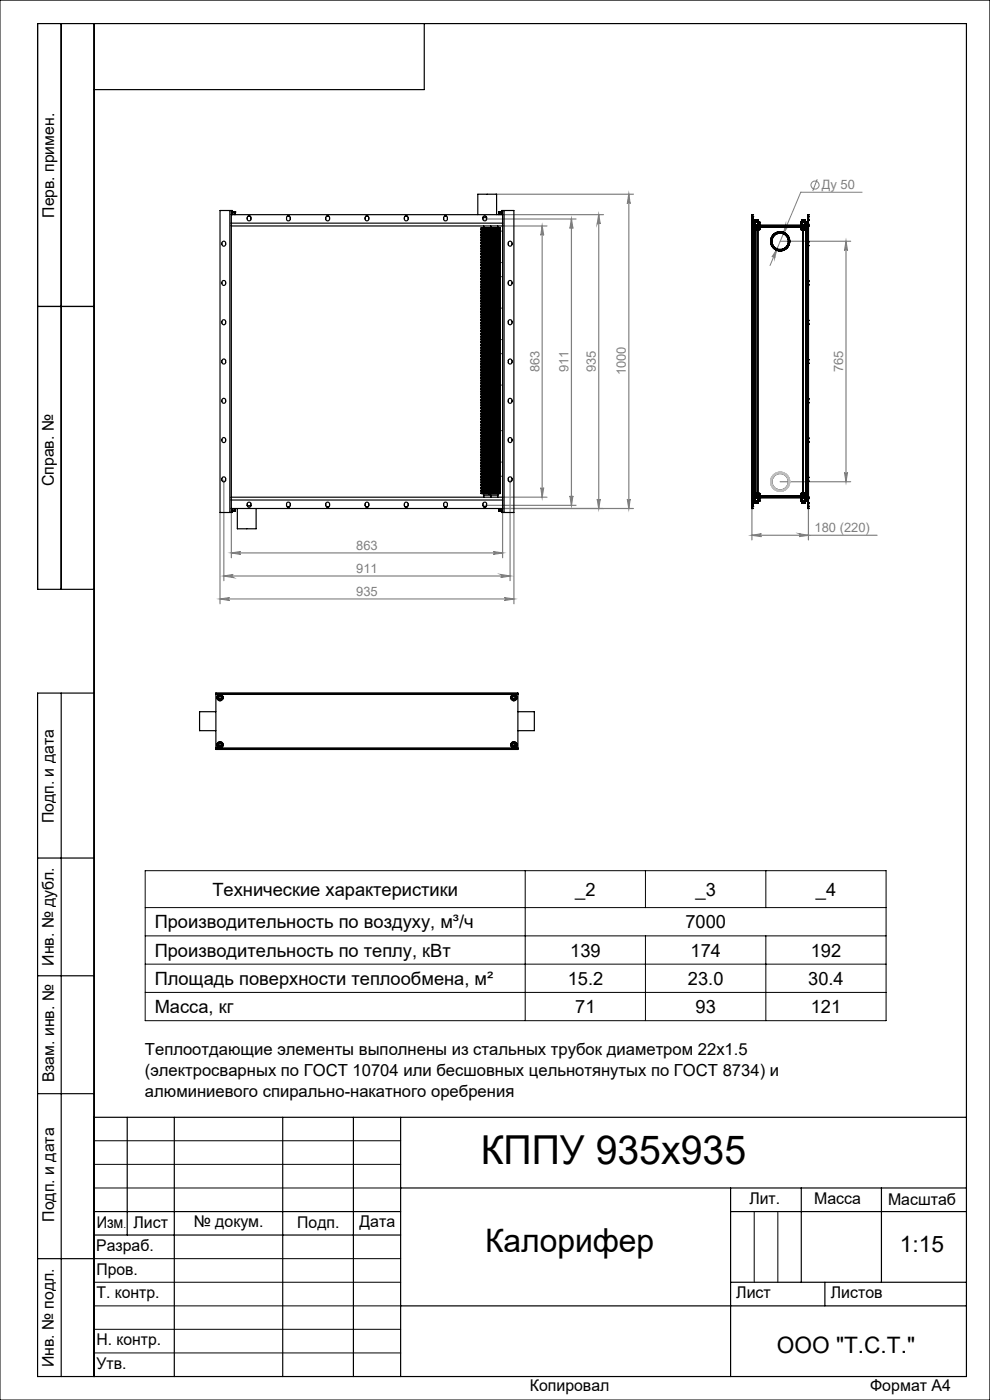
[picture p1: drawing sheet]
<svg xmlns="http://www.w3.org/2000/svg" width="210mm" height="297mm" viewBox="0 0 210 297" stroke-linecap="round" stroke-linejoin="round" font-family="sans-serif">
<defs><g id="words">
<text font-size="8.5" x="102" y="247">КППУ 935х935</text>
<text font-size="6.9" x="102.9" y="265.6">Калорифер</text>
<g font-size="4.8">
<text x="190.9" y="265.6">1:15</text>
<text x="164.8" y="287">ООО &quot;Т.С.Т.&quot;</text>
</g>
<g font-size="3.9">
<text x="45.1" y="190.1">Технические характеристики</text>
<text x="122" y="190">_2</text>
<text x="147.5" y="190">_3</text>
<text x="173.1" y="190">_4</text>
<text x="32.8" y="196.9">Производительность по воздуху, м³/ч</text>
<text x="145.4" y="196.9">7000</text>
<text x="32.8" y="202.9">Производительность по теплу, кВт</text>
<text x="121" y="202.9">139</text>
<text x="146.5" y="202.9">174</text>
<text x="172" y="202.9">192</text>
<text x="32.8" y="208.9">Площадь поверхности теплообмена, м²</text>
<text x="120.4" y="208.9">15.2</text>
<text x="145.9" y="208.9">23.0</text>
<text x="171.4" y="208.9">30.4</text>
<text x="32.8" y="214.9">Масса, кг</text>
<text x="122" y="214.9">71</text>
<text x="147.5" y="214.9">93</text>
<text x="172" y="214.9">121</text>
</g>
<g font-size="3.5">
<text x="30.7" y="223.8">Теплоотдающие элементы выполнены из стальных трубок диаметром 22х1.5</text>
<text x="30.7" y="228.3">(электросварных по ГОСТ 10704 или бесшовных цельнотянутых по ГОСТ 8734) и</text>
<text x="30.7" y="232.8">алюминиевого спирально-накатного оребрения</text>
</g>
<g font-size="3.4">
<text x="11.5" y="46.2" transform="rotate(-90 11.5 46.2)">Перв. примен.</text>
<text x="11.4" y="103.2" transform="rotate(-90 11.4 103.2)">Справ. №</text>
<text x="11.4" y="174.7" transform="rotate(-90 11.4 174.7)">Подп. и дата</text>
<text x="11.5" y="204.9" transform="rotate(-90 11.5 204.9)">Инв. № дубл.</text>
<text x="11.5" y="229.6" transform="rotate(-90 11.5 229.6)">Взам. инв. №</text>
<text x="159" y="255.5">Лит.</text>
<text x="172.7" y="255.5">Масса</text>
<text x="188.4" y="255.6">Масштаб</text>
<text x="11.5" y="259.2" transform="rotate(-90 11.5 259.2)">Подп. и дата</text>
<text x="20.5" y="260.4">Изм</text>
<text x="28.3" y="260.4">Лист</text>
<text x="41.1" y="260.4">№ докум.</text>
<text x="63.1" y="260.4">Подп.</text>
<text x="76.2" y="260.4">Дата</text>
<text x="20.4" y="265.4">Разраб.</text>
<text x="20.5" y="275.4">Т. контр.</text>
<text x="20.5" y="270.4">Пров.</text>
<text x="156.2" y="275.4">Лист</text>
<text x="176.2" y="275.4">Листов</text>
<text x="20.5" y="285.4">Н. контр.</text>
<text x="11.4" y="290" transform="rotate(-90 11.4 290)">Инв. № подл.</text>
<text x="20.5" y="290.4">Утв.</text>
<text x="112.4" y="295">Копировал</text>
<text x="184.6" y="295">Формат А4</text>
</g>
<g font-size="2.7" fill="#808080">
<text x="174.3" y="40.2">Ду 50</text>
<text x="114.4" y="79" transform="rotate(-90 114.4 79)">863</text>
<text x="120.6" y="79" transform="rotate(-90 120.6 79)">911</text>
<text x="126.4" y="79" transform="rotate(-90 126.4 79)">935</text>
<text x="132.8" y="79.6" transform="rotate(-90 132.8 79.6)">1000</text>
<text x="178.9" y="79" transform="rotate(-90 178.9 79)">765</text>
<text x="172.8" y="112.9">180 (220)</text>
<text x="75.6" y="116.7">863</text>
<text x="75.6" y="121.6">911</text>
<text x="75.6" y="126.4">935</text>
</g>
<text font-size="2.1" x="26.2" y="260.4">.</text>
</g></defs>
<g fill="none" stroke="#808080" stroke-width=".21">
<path d="M173.4 38l-1 2.5M164.8 52.8l-.5 1.9a.3 .3 0 0 0-.2-.3 .3 .3 0 0 0-.3 .1zM166.7 47.6a.31 .31 0 0 0 .1 .4 .31 .31 0 0 0 .4-.1l-1 1.7zM182.9 40.8h-13l-6.6 15.5"/>
<circle cx="172.9" cy="39.3" r=".85"/>
</g>
<g fill="none" stroke="#808080" stroke-width=".25">
<path d="M102.8 46.5h19.4M105.1 41.2h29.3M106.6 47.9h9.4M106.6 45.5h21.4M115 47.9v57.6M115 47.9l.3 2a.3 .3 0 0 0-.3-.3 .3 .3 0 0 0-.3 .3zM121.2 46.5l.3 2a.32 .32 0 0 0-.3-.3 .32 .32 0 0 0-.3 .3zM121.2 46.5v60.7M127 45.5l.3 2a.32 .32 0 0 0-.3-.3 .32 .32 0 0 0-.3 .3zM127 45.5v62.4M133.4 41.2l.3 2a.3 .3 0 0 0-.3-.3 .3 .3 0 0 0-.3 .3zM133.4 41.2v66.7"/>
<path d="M165.5 51.2h14.9M179.5 51.2v51M179.5 51.2l.3 2a.32 .32 0 0 0-.3-.3 .32 .32 0 0 0-.4 .3zM46.7 108.7v19.4M47.5 101.8v21.4M49.1 117.3l2-.3a.3 .3 0 0 0-.3 .3 .3 .3 0 0 0 .3 .3zM49.1 108.7v9.6M49.1 117.3h57.5M102.8 107.2h19.4M104.6 117l2 .3-2 .3a.3 .3 0 0 0 .3-.3 .3 .3 0 0 0-.3-.3zM106.6 108.7v9.6M106.6 105.5h9.4"/>
<path d="M108.2 101.8v21.4M109 108.7v19.4M114.7 103.5a.3 .3 0 0 0 .3 .3 .3 .3 0 0 0 .3-.3l-.3 2zM120.9 105.2a.32 .32 0 0 0 .3 .3 .32 .32 0 0 0 .3-.3l-.3 2zM126.7 105.9a.32 .32 0 0 0 .3 .2 .32 .32 0 0 0 .3-.2l-.3 2zM133.1 105.9a.3 .3 0 0 0 .3 .3 .3 .3 0 0 0 .3-.3l-.3 2zM134.4 107.9h-27.8M159.5 113.6l2-.4a.3 .3 0 0 0-.3 .3 .3 .3 0 0 0 .3 .3zM159.5 107.9v6.6M159.5 113.6h26.6M165.5 102.2h14.9M169.5 113.2l2 .4-2 .2a.3 .3 0 0 0 .3-.3 .3 .3 0 0 0-.3-.3z"/>
<path d="M171.5 107.9v6.6M179.1 100.2a.32 .32 0 0 0 .4 .3 .32 .32 0 0 0 .3-.3l-.3 2zM46.7 127.1l2-.3a.3 .3 0 0 0-.3 .3 .3 .3 0 0 0 .3 .3zM46.7 127.1h62.3M47.5 122.2l2-.3a.32 .32 0 0 0-.3 .3 .32 .32 0 0 0 .3 .3zM47.5 122.2h60.7M106.2 121.9l2 .3-2 .3a.32 .32 0 0 0 .3-.3 .32 .32 0 0 0-.3-.3zM107 126.8l2 .3-2 .3a.3 .3 0 0 0 .3-.3 .3 .3 0 0 0-.3-.3z"/>
</g>
<g fill="none" stroke="#000" stroke-width=".21">
<path d="M0 0h210v297h-210zM30.8 184.7h157.2v31.8h-157.2zM30.8 198.5h157.2M30.8 192.5h157.2M111.4 184.7v31.8M136.9 184.7v7.8M136.9 198.5v18M162.5 184.7v7.8M162.5 198.5v18M30.8 204.5h157.2M30.8 210.5h157.2M20 242h65"/>
<path d="M20 247h65M20 252h65M160 257v15M165 257v15M20 267h65M20 272h65M20 277h65M20 282h65M20 287h65"/>
</g>
<g fill="none" stroke="#000" stroke-width=".25">
<path d="M13 5v120M20 5v287M90 5v14h-70M8 65h12M20 125h-12v-120h197v287h-197v-145h12M13 147v145M8 182h12M8 207h12M8 232h12M20 237h185M27 237v25M37 237v55"/>
<path d="M60 237v55M75 237v55M85 237v55M20 257h65M85 252h120M155 252v40M155 257h50M170 252v20M187 252v20M8 267h12M20 262h65M85 277h120"/>
<path d="M155 272h50M175 272v5"/>
</g>
<g fill="#808080">
<path d="M164.8 52.8l-1 1.7a.3 .3 0 0 1 .3-.1 .3 .3 0 0 1 .2 .3zM166.7 47.6l-.5 2 1-1.7a.31 .31 0 0 1-.4 .1 .31 .31 0 0 1-.1-.4z"/>
<path d="M159.5 113.6l2-.4a.3 .3 0 0 0-.3 .3 .3 .3 0 0 0 .3 .3zM169.5 113.2l2 .4-2 .2a.3 .3 0 0 0 .3-.3 .3 .3 0 0 0-.3-.3z"/>
<path d="M49.1 117.3l2-.3a.3 .3 0 0 0-.3 .3 .3 .3 0 0 0 .3 .3zM104.6 117l2 .3-2 .3a.3 .3 0 0 0 .3-.3 .3 .3 0 0 0-.3-.3z"/>
<path d="M46.7 127.1l2-.3a.3 .3 0 0 0-.3 .3 .3 .3 0 0 0 .3 .3zM107 126.8l2 .3-2 .3a.3 .3 0 0 0 .3-.3 .3 .3 0 0 0-.3-.3z"/>
<path d="M47.5 122.2l2-.3a.32 .32 0 0 0-.3 .3 .32 .32 0 0 0 .3 .3zM106.2 121.9l2 .3-2 .3a.32 .32 0 0 0 .3-.3 .32 .32 0 0 0-.3-.3z"/>
<path d="M179.5 51.2l.3 2a.32 .32 0 0 0-.3-.3 .32 .32 0 0 0-.4 .3zM179.1 100.2a.32 .32 0 0 0 .4 .3 .32 .32 0 0 0 .3-.3l-.3 2z"/>
<path d="M114.7 103.5a.3 .3 0 0 0 .3 .3 .3 .3 0 0 0 .3-.3l-.3 2zM115 47.9l.3 2a.3 .3 0 0 0-.3-.3 .3 .3 0 0 0-.3 .3zM133.1 105.9a.3 .3 0 0 0 .3 .3 .3 .3 0 0 0 .3-.3l-.3 2zM133.4 41.2l.3 2a.3 .3 0 0 0-.3-.3 .3 .3 0 0 0-.3 .3z"/>
<path d="M127 45.5l.3 2a.32 .32 0 0 0-.3-.3 .32 .32 0 0 0-.3 .3zM126.7 105.9a.32 .32 0 0 0 .3 .2 .32 .32 0 0 0 .3-.2l-.3 2zM121.2 46.5l.3 2a.32 .32 0 0 0-.3-.3 .32 .32 0 0 0-.3 .3zM120.9 105.2a.32 .32 0 0 0 .3 .3 .32 .32 0 0 0 .3-.3l-.3 2z"/>
</g>
<g fill="none" stroke="#000" stroke-width=".25">
<path d="M47.1 51.4a.46 .46 0 0 1 .8 .3 .46 .46 0 0 1-.7 .4l-.1-.3zM47.3 59.5a.48 .48 0 0 1 .6 .5 .48 .48 0 0 1-.7 .4 .62 .62 0 0 1 .1-.9zM48.8 44.7h.3M48.8 44.7h-2.1v64h2.1M48.8 44.7v64M49.1 47.3v58.8M49.1 44.7h.2v.8M49.1 44.7v2.6M49.1 45.5h57.5M49.1 47.3h57.5M49.1 47.9h57.5M49.3 44.9l.1 .6"/>
<path d="M49.4 45.5h.4M49.4 45h.4M49.8 45.5h.1M49.8 45h.1M49.8 45v.5M52.5 46a.46 .46 0 0 1 .8 .3 .46 .46 0 0 1-.7 .4l-.2-.2zM52.6 45.9h.5M60.9 45.9a.39 .39 0 0 1 .4-.1 .39 .39 0 0 1 .3 .4 .45 .45 0 0 1-.1 .5 .45 .45 0 0 1-.5 .1l-.2-.2zM61 45.9h.4M69.1 46a.46 .46 0 0 1 .7 0 .46 .46 0 0 1 0 .7 .46 .46 0 0 1-.7-.1zM69.3 45.9h.4M77.5 45.9a.47 .47 0 0 1 .7 .1 .47 .47 0 0 1-.1 .6 .47 .47 0 0 1-.6 .1z"/>
<path d="M77.6 45.9h.5M85.8 46a.46 .46 0 0 1 .8 .3 .46 .46 0 0 1-.7 .4l-.1-.2zM85.9 45.9h.5M94.2 46a.46 .46 0 0 1 .7 .3 .46 .46 0 0 1-.7 .4zM94.3 45.9h.4M101.4 45.5v-4.3h3.9v4.3M102.1 55.7h.1M102.1 49h.1M102.1 58.7h.1M102.1 55.4h1.5M102.1 57.4h1.5M102.1 59h1.5"/>
<path d="M102.1 59.1h1.5M102.1 59.7h1.5M102.1 55.7h1.5M102.1 56.1h1.5M102.1 56h1.5M102.1 56.4h1.5M102.1 56.3h1.5M102.1 57.7h1.5M102.1 58.1h1.5M102.1 48.4h1.5M102.1 49.7h1.5M102.1 50.1h1.5"/>
<path d="M102.1 50h1.5M102.1 54.4h1.5M102.1 55h1.5M102.1 48.7h1.5M102.1 49h1.5M102.1 49.4h1.5M102.1 57h1.5M102.1 50.3h1.5M102.1 50.4h1.5M102.1 50.7h1.5M102.1 58h1.5M102.1 58.4h1.5"/>
<path d="M102.1 58.3h1.5M102.1 58.7h1.5M102.1 59.4h1.5M102.1 59.3h1.5M102.1 54.7h1.5M102.1 51h1.5M102.1 51.7h1.5M102.1 52.1h1.5M102.1 53.1h1.5M102.1 53.4h1.5M102.1 53.7h1.5M102.1 51.4h1.5"/>
<path d="M102.1 52h1.5M102.1 52.4h1.5M102.1 52.3h1.5M102.1 52.7h1.5M102.1 56.7h1.5M102.1 54h1.5M102.1 48.4h.1M102.1 48.7h.1M102.1 49.4h.1M102.1 49.7h.1M102.1 50v.1M102.1 50.3v.1"/>
<path d="M102.1 50.7h.1M102.1 51h.1M102.1 51.4h.1M102.1 51.7h.1M102.1 52v.1M102.1 52.3v.1M102.1 52.7h.1M102.1 53v.1M102.1 53.3v.1M102.1 53.7h.1M102.1 54h.1M102.1 54.4h.1"/>
<path d="M102.1 54.7h.1M102.1 55v.1M102.1 55.3v.1M102.1 56v.1M102.1 56.3v.1M102.1 56.7h.1M102.1 57h.1M102.1 57.4h.1M102.1 57.7h.1M102.1 58v.1M102.1 58.3v.1M102.1 59v.1"/>
<path d="M102.1 59.3v.1M102.1 59.7h.1M102.1 55.4h.5M102.1 57.4h.5M102.1 56.1h.5M102.1 56.4h.5M102.1 57.7h.5M102.1 58.1h.5M102.1 48.4h.5M102.1 50.1h.5M102.1 49l.5 .1M102.1 56.3h.5"/>
<path d="M102.1 50.3h.5M102.1 50.7h.5M102.1 58.4h.5M102.1 59.1h.5M102.1 59.4h.5M102.1 59.3h.5M102.1 59.7h.5M102.1 48.7l.5 .1M102.1 49.4h.5M102.1 49.7h.5M102.1 57l.5 .1M102.1 57h.5"/>
<path d="M102.1 50.4h.5M102.1 51l.5 .1M102.1 51h.5M102.1 51.7h.5M102.1 52.1h.5M102.1 53.1h.5M102.1 53.4h.5M102.1 53.3h.5M102.1 53.7h.5M102.1 55.1h.5M102.1 58.7h.5M102.1 55.7h.5"/>
<path d="M102.1 52.7h.5M102.1 56.7h.5M102.1 54l.5 .1M102.1 54.7h.5M102.1 54h.5M102.1 54.4h.5M102.1 51.4h.5M102.1 52.4h.5M102.4 46.1h.8M102.6 55.4h1.4M102.6 57.4h1.4M102.6 57.3h1.4"/>
<path d="M102.6 59h1.4M102.6 56.1h1.4M102.6 56h1.4M102.6 56.4h1.4M102.6 57.7h1.4M102.6 58.1h1.4M102.6 48.4h1.4M102.6 50.1h1.4M102.6 50h1.4M102.6 55h1.4M102.6 55.7h1.4M102.6 48.6h1.4"/>
<path d="M102.6 49.1h1.4M102.6 49h1.4M102.6 56.3h1.4M102.6 49.3h1.4M102.6 50.3h1.4M102.6 50.7h1.4M102.6 58h1.4M102.6 58.4h1.4M102.6 58.3h1.4M102.6 58.7h1.4M102.6 59.1h1.4M102.6 59.4h1.4"/>
<path d="M102.6 59.3h1.4M102.6 59.7h1.4M102.6 48.8h1.4M102.6 49.4h1.4M102.6 49.7h1.4M102.6 57.1h1.4M102.6 57h1.4M102.6 50.4h1.4M102.6 51.1h1.4M102.6 51h1.4M102.6 51.7h1.4M102.6 52.1h1.4"/>
<path d="M102.6 53.1h1.4M102.6 53.4h1.4M102.6 53.3h1.4M102.6 53.7h1.4M102.6 55.1h1.4M102.6 55.3h1.4M102.6 52.7h1.4M102.6 56.7h1.4M102.6 54.3h1.4M102.6 54.1h1.4M102.6 54.7h1.4M102.6 54h1.4"/>
<path d="M102.6 52.3h1.4M102.6 54.4h1.4M102.6 52h1.4M102.6 51.4h1.4M102.6 52.4h1.4M102.6 53h1.4M102.6 51.3h1.4M102.6 57.3l-.5 .1M102.6 59h-.5M102.6 56h-.5M102.6 50h-.5M102.6 55h-.5"/>
<path d="M102.6 55.7h-.5M102.6 48.6l-.5 .1M102.6 49h-.5M102.6 49.3l-.5 .1M102.6 50.7h-.5M102.6 58h-.5M102.6 58.3h-.5M102.6 58.7h-.5M102.6 59.7h-.5M102.6 53.7h-.5M102.6 55.3h-.5M102.6 56.7h-.5"/>
<path d="M102.6 54.3l-.5 .1M102.6 52.3h-.5M102.6 52h-.5M102.6 53h-.5M102.6 51.3l-.5 .1M102.6 48.4v.2M102.6 48.8v.2M102.6 49.1v.2M102.6 49.4v.3M102.6 49.7v.3M102.6 50.1v.2M102.6 50.4v.3"/>
<path d="M102.6 50.7v.3M102.6 51.1v.2M102.6 51.4v.3M102.6 51.7v.3M102.6 52.1v.2M102.6 52.4v.3M102.6 52.7v.3M102.6 53.1v.2M102.6 53.4v.3M102.6 53.7v.3M102.6 54.1v.2M102.6 54.4v.3"/>
<path d="M102.6 54.7v.3M102.6 55.1v.2M102.6 55.4v.3M102.6 55.7v.3M102.6 56.1v.2M102.6 56.4v.3M102.6 56.7v.3M102.6 57.1v.2M102.6 57.4v.3M102.6 57.7v.3M102.6 58.1v.2M102.6 58.4v.3"/>
<path d="M102.6 58.7v.3M102.6 59.1v.2M102.6 59.4v.3M102.6 59.7v.3M102.6 45.9a.47 .47 0 0 1 .6 .5 .47 .47 0 0 1-.7 .3l-.1-.6zM102.6 47.9v.4M103.6 58.7h.1M103.6 55.7h.1M103.6 49h.1M103.6 53.7h2.5M103.6 53.3h2.5M103.6 52.1h2.5"/>
<path d="M103.6 52h2.5M103.6 59.7h2.5M103.6 52.4h2.5M103.6 57.4h2.5M103.6 58.1h2.5M103.6 58h2.5M103.6 51.7h2.5M103.6 59.4h2.5M103.6 59.3h2.5M103.6 57.7h2.5M103.6 58.4h2.5M103.6 58.3h2.5"/>
<path d="M103.6 58.7h2.5M103.6 59.1h2.5M103.6 59h2.5M103.6 51.4h2.5M103.6 52.3h2.5M103.6 52.7h2.5M103.6 53.1h2.5M103.6 54h2.5M103.6 54.4h2.5M103.6 54.7h2.5M103.6 55.7h2.5M103.6 56.1h2.5"/>
<path d="M103.6 56h2.5M103.6 56.4h2.5M103.6 56.3h2.5M103.6 56.7h2.5M103.6 57h2.5M103.6 55.1h2.5M103.6 55.4h2.5M103.6 50.1h2.5M103.6 50h2.5M103.6 50.4h2.5M103.6 50.3h2.5M103.6 50.7h2.5"/>
<path d="M103.6 51h2.5M103.6 48.4h2.5M103.6 49h2.5M103.6 48.7h2.5M103.6 49.7h2.5M103.6 49.4h2.5M103.6 57.4h.4M103.6 57.7h.4M103.6 58.1h.4M103.6 48.4h.4M103.6 50.1h.4M103.6 56.3h.4"/>
<path d="M103.6 50.3h.4M103.6 50.7h.4M103.6 59.3h.4M103.6 59.7h.4M103.6 49.7h.4M103.6 57h.4M103.6 51h.4M103.6 51.7h.4M103.6 52.1h.4M103.6 53.1h.4M103.6 53.3h.4M103.6 53.7h.4"/>
<path d="M103.6 55.1h.4M103.6 56.7h.4M103.6 54h.4M103.6 54.4h.4M103.6 52.7h.4M103.6 54.7h.4M103.6 51.4h.4M103.6 48.4h.1M103.6 48.7h.1M103.6 49.4h.1M103.6 49.7h.1M103.6 50v.1"/>
<path d="M103.6 50.3v.1M103.6 50.7h.1M103.6 51h.1M103.6 51.4h.1M103.6 51.7h.1M103.6 52v.1M103.6 52.3v.1M103.6 52.7h.1M103.6 53v.1M103.6 53.3v.1M103.6 53.7h.1M103.6 54h.1"/>
<path d="M103.6 54.4h.1M103.6 54.7h.1M103.6 55v.1M103.6 55.3v.1M103.6 56v.1M103.6 56.3v.1M103.6 56.7h.1M103.6 57h.1M103.6 57.4h.1M103.6 57.7h.1M103.6 58v.1M103.6 58.3v.1"/>
<path d="M103.6 59v.1M103.6 59.3v.1M103.6 59.7h.1M103.6 52.4h.4M103.6 53.4h.4M103.6 59.4h.4M103.6 58.7h.4M103.6 59.1h.4M103.6 58.4h.4M103.6 54l.4 .1M103.6 55.7h.4M103.6 56.1h.4"/>
<path d="M103.6 56.4h.4M103.6 57l.4 .1M103.6 50.4h.4M103.6 51l.4 .1M103.6 55.4h.4M103.6 48.7l.4 .1M103.6 49l.4 .1M103.6 49.4h.4M104 48.3l-1.9 .1M104 53.7h1.6M104 53.3h1.6M104 59.7h1.6"/>
<path d="M104 52.4h1.6M104 53.4h1.6M104 57.3h1.6M104 58.1h1.6M104 58h1.6M104 51.7h1.6M104 52.1h1.6M104 59.4h1.6M104 59.3h1.6M104 57.7h1.6M104 58.7h1.6M104 59.1h1.6"/>
<path d="M104 59h1.6M104 58.4h1.6M104 58.3h1.6M104 52h1.6M104 51.3h1.6M104 52.3h1.6M104 52.7h1.6M104 53.1h1.6M104 53h1.6M104 54.1h1.6M104 54h1.6M104 54.4h1.6"/>
<path d="M104 54.3h1.6M104 54.7h1.6M104 55.7h1.6M104 56.1h1.6M104 56h1.6M104 56.4h1.6M104 56.3h1.6M104 56.7h1.6M104 57.1h1.6M104 57h1.6M104 57.4h1.6M104 55.1h1.6"/>
<path d="M104 50.4h1.6M104 50.7h1.6M104 51.1h1.6M104 55.3h1.6M104 50.1h1.6M104 50.3h1.6M104 51h1.6M104 51.4h1.6M104 55.4h1.6M104 48.3l2.1 .1M104 49h1.6M104 55h1.6"/>
<path d="M104 48.4h1.6M104 48.8h1.6M104 48.6h1.6M104 49.7h1.6M104 50h1.6M104 49.1h1.6M104 49.3h1.6M104 49.4h1.6M104 48.4v.2M104 48.8v.2M104 49.1v.2M104 49.4v.3"/>
<path d="M104 49.7v.3M104 50.1v.2M104 50.4v.3M104 50.7v.3M104 51.1v.2M104 51.4v.3M104 51.7v.3M104 52.1v.2M104 52.4v.3M104 52.7v.3M104 53.1v.2M104 53.4v.3"/>
<path d="M104 53.7v.3M104 54.1v.2M104 54.4v.3M104 54.7v.3M104 55.1v.2M104 55.4v.3M104 55.7v.3M104 56.1v.2M104 56.4v.3M104 56.7v.3M104 57.1v.2M104 57.4v.3"/>
<path d="M104 57.7v.3M104 58.1v.2M104 58.4v.3M104 58.7v.3M104 59.1v.2M104 59.4v.3M104 59.7v.3M104 59.7h-.4M104 57.3l-.4 .1M104 58h-.4M104 58.7h-.4M104 59h-.4"/>
<path d="M104 58.3h-.4M104 52h-.4M104 51.3l-.4 .1M104 52.3h-.4M104 53h-.4M104 53.7h-.4M104 54.3l-.4 .1M104 55.7h-.4M104 56h-.4M104 56.7h-.4M104 50.7h-.4M104 55.3h-.4"/>
<path d="M104 48.3l-.4 .1M104 49h-.4M104 55h-.4M104 48.6l-.4 .1M104 50h-.4M104 49.3l-.4 .1M104.1 47.9v.4M105.6 47.9v.4M105.6 57.4h.5M105.6 56.7h.5M105.6 58h.5M105.6 57.7h.5"/>
<path d="M105.6 58.1h.5M105.6 48.4h.5M105.6 50.1h.5M105.6 49.3l.5 .1M105.6 56.3h.5M105.6 50.3h.5M105.6 50.7h.5M105.6 58.7h.5M105.6 59.3h.5M105.6 59.7h.5M105.6 49h.5M105.6 49.7h.5"/>
<path d="M105.6 57h.5M105.6 51.3l.5 .1M105.6 51h.5M105.6 51.7h.5M105.6 52.1h.5M105.6 53.1h.5M105.6 53.3h.5M105.6 53.7h.5M105.6 55.1h.5M105.6 59h.5M105.6 53h.5M105.6 54.3l.5 .1"/>
<path d="M105.6 55h.5M105.6 54h.5M105.6 54.4h.5M105.6 52.7h.5M105.6 54.7h.5M105.6 51.4h.5M105.6 57.3l.5 .1M105.6 58.3h.5M105.6 52h.5M105.6 52.3h.5M105.6 55.7h.5M105.6 56h.5"/>
<path d="M105.6 55.3h.5M105.6 48.6l.5 .1M105.6 50h.5M105.6 48.4v.2M105.6 48.8v.2M105.6 49.1v.2M105.6 49.4v.3M105.6 49.7v.3M105.6 50.1v.2M105.6 50.4v.3M105.6 50.7v.3M105.6 51.1v.2"/>
<path d="M105.6 51.4v.3M105.6 51.7v.3M105.6 52.1v.2M105.6 52.4v.3M105.6 52.7v.3M105.6 53.1v.2M105.6 53.4v.3M105.6 53.7v.3M105.6 54.1v.2M105.6 54.4v.3M105.6 54.7v.3M105.6 55.1v.2"/>
<path d="M105.6 55.4v.3M105.6 55.7v.3M105.6 56.1v.2M105.6 56.4v.3M105.6 56.7v.3M105.6 57.1v.2M105.6 57.4v.3M105.6 57.7v.3M105.6 58.1v.2M105.6 58.4v.3M105.6 58.7v.3M105.6 59.1v.2"/>
<path d="M105.6 59.4v.3M105.6 59.7v.3M105.8 45h.1M105.8 45v.5M105.8 45.5h.5M105.8 45h.5M106.1 58.7h.1M106.1 55.7h.1M106.1 49h.1M106.1 48.7l-.5 .1M106.1 49l-.5 .1M106.1 50.4h-.5"/>
<path d="M106.1 57.7h-.5M106.1 56.4h-.5M106.1 54l-.5 .1M106.1 52.7h-.5M106.1 48.4h.1M106.1 48.7h.1M106.1 49.4h.1M106.1 49.7h.1M106.1 50v.1M106.1 50.3v.1M106.1 50.7h.1M106.1 51h.1"/>
<path d="M106.1 51.4h.1M106.1 51.7h.1M106.1 52v.1M106.1 52.3v.1M106.1 52.7h.1M106.1 53v.1M106.1 53.3v.1M106.1 53.7h.1M106.1 54h.1M106.1 54.4h.1M106.1 54.7h.1M106.1 55v.1"/>
<path d="M106.1 55.3v.1M106.1 56v.1M106.1 56.3v.1M106.1 56.7h.1M106.1 57h.1M106.1 57.4h.1M106.1 57.7h.1M106.1 58v.1M106.1 58.3v.1M106.1 59v.1M106.1 59.3v.1M106.1 59.7h.1"/>
<path d="M106.1 52.4h-.5M106.1 53.4h-.5M106.1 51.7h-.5M106.1 59.4h-.5M106.1 58.7h-.5M106.1 59.1h-.5M106.1 58.4h-.5M106.1 54.7h-.5M106.1 55.7h-.5M106.1 56.1h-.5M106.1 57l-.5 .1M106.1 51l-.5 .1"/>
<path d="M106.1 55.4h-.5M106.1 49.7h-.5M106.1 49.4h-.5M106.4 44.9h-.1v.6M106.6 44.7h.3M106.6 47.3v58.8M106.6 44.7v2.6M106.6 44.7h-.2v.8M106.9 44.7v64M106.9 44.7h2.1v64h-2.1M107.9 59.6a.47 .47 0 0 1 .6 .1 .47 .47 0 0 1 0 .7 .47 .47 0 0 1-.7 0zM107.9 51.3a.47 .47 0 0 1 .6 .1 .47 .47 0 0 1 0 .6 .47 .47 0 0 1-.7 0z"/>
<path d="M159.5 46.7h.1M159.5 45.9h.1M159.5 45.5h.1M159.5 47.6h.1M159.5 59.6h.1M159.5 52.1h.1M159.5 51.3h.1M159.5 47.9h.1M159.5 45.9v.8M159.5 47.6l.3 .3M159.5 59.6v.8M159.5 51.3v.8"/>
<path d="M159.5 47.9h.6M159.5 52.1h.3M159.5 47.9h12M159.5 45.5v2.1M159.5 47.9v57.6M159.5 59.6h.3M159.5 51.3h.3M159.6 45.9h.1M159.6 46.7h.1M159.6 45.5h.1M159.6 47.6h.1M159.6 45.9v.8"/>
<path d="M159.6 47.6l.2 .2M159.6 45.5v2.1M159.8 59.6h.1M159.8 52.1h.1M159.8 51.3h.1M159.8 47.9h.1M159.8 59.6v.8M159.8 51.3v.8M159.8 47.9h.3M159.8 47.9v57.6M159.8 48.1h.1M159.8 47.8h.1"/>
<path d="M159.8 48.1h11.4M159.8 47.8h11.4M159.8 48.3h1.3zM159.8 48.1h1.3zM159.8 47.8h1.3zM159.8 47.7h1.3zM159.8 47.6h.3M159.8 47.2h.1M159.8 47.6h.1M159.8 47.2h.3M159.8 47.2v1.1M159.8 47.6l.1 .1"/>
<path d="M159.9 48.3h.1M159.9 48.7h.1M159.9 48.7h.2M159.9 48.3v.4M159.9 48.3h.2M159.9 48.7h1.1zM159.9 47.7h1.1zM159.9 47.1h1.1zM159.9 47.1l-.1 .1M160.1 48.1h.1M160.1 47.9h.1M160.1 47.8h.1"/>
<path d="M160.1 47.9h.8M160.1 48.1h.8M160.1 47.8h.8M160.1 47.8v57.8M160.1 48.3h.1M160.1 48.7h.1M160.1 48.3h.8zM160.1 48.1h.8zM160.1 47.8h.8zM160.1 47.7h.8zM160.1 47.6h.1M160.1 47.2h.1"/>
<path d="M160.2 48.3h.6zM160.2 46.7h.6zM160.2 47.1h.6zM160.2 47.7h.6zM160.2 46.7l-.1 2M160.2 47.6h.6M160.2 47.2h.6M160.2 47.2v.4M160.2 47.9v.2M160.2 46.6h.6zM160.2 48.7h.6M160.2 46.6v.1"/>
<path d="M160.2 48.3h.6M160.2 48.3v.4M160.6 48.6v56.2M160.8 48.3h.1M160.8 48.7h.1M160.8 47.2h.1M160.8 47.6h.1M160.8 46.6l.1 2.1M160.8 47.2v.4M160.8 48.3v56.8M160.8 47.2h.3M160.8 47.6h.3"/>
<path d="M160.9 48.7h.2M160.9 48.3h.2M160.9 48.1h.1M160.9 47.9h.1M160.9 47.8h.1M160.9 47.8v.3M160.9 48.2l-.3 .4M160.9 48.2h9.1M160.9 48.2h.2M161 47.1l.1 .1M161.1 48.2h8.8M161.1 48.2l-.5 .4"/>
<path d="M161.1 48.7h.1M161.1 48.3h.1M161.1 47.2h.1M161.1 47.6h.1M161.1 47.2v.4M161.1 48.3v.4M161.1 48.7h-.1M161.1 47.6l-.1 .1M161.1 47.7v.1M161.1 48.1v.2M169.8 47.8h1.4zM169.8 47.7h1.4z"/>
<path d="M169.8 48.3h1.4zM169.8 48.1h1.4zM169.8 47.7v.1M169.8 48.1v.2M169.9 48.3h.1M169.9 48.7h.1M169.9 48.7h.2M169.9 47.6h.2M169.9 47.2h.2M169.9 47.2h.1M169.9 47.6h.1M169.9 47.2v.4"/>
<path d="M169.9 48.3v.4M169.9 47.6l.1 .1M169.9 48.3h.2M169.9 48.2l.5 .4M169.9 48.2h.1M170 48.7h1zM170 47.1h1zM170 47.7h1zM170 47.1l-.1 .1M170 48.2l.4 .4M170.1 47.9h.1M170.1 48.1h.1"/>
<path d="M170.1 47.8h.1M170.1 47.9h.8M170.1 48.1h.8M170.1 47.8h.8zM170.1 47.7h.8zM170.1 48.3h.8zM170.1 48.1h.8zM170.1 47.8h.8M170.1 48.3h.1M170.1 48.3h.7zM170.1 48.7h.1M170.1 46.7h.7z"/>
<path d="M170.1 47.7h.7zM170.1 47.1h.7zM170.1 47.2h.1M170.1 47.6h.1M170.1 46.7v2M170.2 48.7h.5M170.2 46.6h.5zM170.2 47.2h.6M170.2 47.6h.6M170.2 46.6l-.1 .1M170.2 48.3h.5M170.2 47.2v.4"/>
<path d="M170.2 48.3v56.8M170.4 48.6v56.2M170.7 48.3h.2M170.7 48.7h.2M170.7 46.6l.1 1.7M170.7 48.3v.4M170.8 47.2h.1M170.8 47.6h.1M170.8 47.2v.4M170.8 47.9v.2M170.9 48.7h.2M170.9 47.6h.2"/>
<path d="M170.9 47.2h.2M170.9 47.2v59.1M170.9 48.3h.2M170.9 47.9h.1M170.9 48.1h.1M170.9 47.8h.1M170.9 47.9h.3M170.9 47.9h.6M171 47.1l.1 .1M171.1 48.3h.1M171.1 48.7h.1M171.1 48.3v.4"/>
<path d="M171.1 47.2h.1M171.1 47.6h.1M171.1 47.2v.4M171.1 48.3l-.1 .4M171.1 47.6l-.1 .1M171.2 47.8h.1M171.2 47.7v.6M171.2 47.9h.1M171.2 48.1h.1M171.2 59.6h.1M171.2 51.3h.1M171.2 52.1h.1"/>
<path d="M171.2 59.6v.8M171.2 51.3v.8M171.2 52.1h.3M171.2 59.6h.3M171.2 51.3h.3M171.2 47.9v57.6M171.3 45.9h.1M171.3 46.7h.1M171.3 45.5h.1M171.3 47.6h.1M171.3 45.9v.8M171.3 47.6l-.1 .2"/>
<path d="M171.3 45.5h.2M171.3 45.9h.2M171.3 46.7h.2M171.3 45.5v2.1M171.3 47.6h.2M171.5 46.7h.1M171.5 45.9h.1M171.5 45.5h.1M171.5 47.6h.1M171.5 59.6h.1M171.5 51.3h.1M171.5 52.1h.1"/>
<path d="M171.5 47.9h.1M171.5 45.9v.8M171.5 47.6l-.3 .3M171.5 59.6v.8M171.5 51.3v.8M171.5 45.5v2.1M171.5 47.9v57.6M47.2 76.3a.39 .39 0 0 1 .4-.1 .39 .39 0 0 1 .3 .3v.3a.41 .41 0 0 1-.4 .4 .41 .41 0 0 1-.4-.4zM47.2 67.9a.39 .39 0 0 1 .4 0 .39 .39 0 0 1 .3 .3v.3a.41 .41 0 0 1-.4 .4 .41 .41 0 0 1-.4-.4zM102.1 72h.1M102.1 65.4h.1M102.1 75h.1"/>
<path d="M102.1 64h1.5M102.1 64.1h1.5M102.1 72.4h1.5M102.1 71h1.5M102.1 64.4h1.5M102.1 70.7h1.5M102.1 72.7h1.5M102.1 70.4h1.5M102.1 64.3h1.5M102.1 62.4h1.5M102.1 62.3h1.5M102.1 76.1h1.5"/>
<path d="M102.1 70.1h1.5M102.1 70h1.5M102.1 70.3h1.5M102.1 63.7h1.5M102.1 72h1.5M102.1 78.3h1.5M102.1 78.4h1.5M102.1 78.7h1.5M102.1 71.7h1.5M102.1 65h1.5M102.1 65.4h1.5M102.1 62h1.5"/>
<path d="M102.1 73.4h1.5M102.1 73.3h1.5M102.1 73.7h1.5M102.1 63h1.5M102.1 63.4h1.5M102.1 74.7h1.5M102.1 75h1.5M102.1 64.7h1.5M102.1 76.4h1.5M102.1 62.7h1.5M102.1 71.4h1.5M102.1 62.1h1.5"/>
<path d="M102.1 73h1.5M102.1 73.1h1.5M102.1 74.4h1.5M102.1 60h1.5M102.1 60.4h1.5M102.1 60.7h1.5M102.1 75.4h1.5M102.1 75.3h1.5M102.1 75.7h1.5M102.1 76.7h1.5M102.1 77h1.5M102.1 77.4h1.5"/>
<path d="M102.1 77.7h1.5M102.1 78.1h1.5M102.1 78h1.5M102.1 79.1h1.5M102.1 79h1.5M102.1 79.4h1.5M102.1 79.3h1.5M102.1 79.7h1.5M102.1 69h1.5M102.1 69.4h1.5M102.1 69.7h1.5M102.1 66h1.5"/>
<path d="M102.1 66.4h1.5M102.1 74h1.5M102.1 67.7h1.5M102.1 68h1.5M102.1 61.1h1.5M102.1 61.4h1.5M102.1 61.7h1.5M102.1 66.7h1.5M102.1 67.1h1.5M102.1 67h1.5M102.1 67.4h1.5M102.1 68.4h1.5"/>
<path d="M102.1 68.7h1.5M102.1 65.7h1.5M102.1 67.3h1.5M102.1 60h.1M102.1 60.4h.1M102.1 60.7h.1M102.1 61v.1M102.1 61.3v.1M102.1 61.7h.1M102.1 62v.1M102.1 62.3v.1M102.1 62.7h.1"/>
<path d="M102.1 63h.1M102.1 63.4h.1M102.1 63.7h.1M102.1 64v.1M102.1 64.3v.1M102.1 64.7h.1M102.1 65h.1M102.1 65.7h.1M102.1 66h.1M102.1 66.4h.1M102.1 66.7h.1M102.1 67v.1"/>
<path d="M102.1 67.3v.1M102.1 67.7h.1M102.1 68h.1M102.1 68.4h.1M102.1 68.7h.1M102.1 69h.1M102.1 69.4h.1M102.1 69.7h.1M102.1 70v.1M102.1 70.3v.1M102.1 70.7h.1M102.1 71h.1"/>
<path d="M102.1 71.4h.1M102.1 71.7h.1M102.1 72.4h.1M102.1 72.7h.1M102.1 73v.1M102.1 73.3v.1M102.1 73.7h.1M102.1 74h.1M102.1 74.4h.1M102.1 74.7h.1M102.1 75.3v.1M102.1 75.7h.1"/>
<path d="M102.1 76v.1M102.1 76.3v.1M102.1 76.7h.1M102.1 77h.1M102.1 77.4h.1M102.1 77.7h.1M102.1 78v.1M102.1 78.3v.1M102.1 78.7h.1M102.1 79v.1M102.1 79.3v.1M102.1 79.7h.1"/>
<path d="M102.1 71h.5M102.1 64.4h.5M102.1 72.4h.5M102.1 72.7h.5M102.1 70.4h.5M102.1 64.3h.5M102.1 70.7h.5M102.1 71l.5 .1M102.1 63.7h.5M102.1 78.7h.5M102.1 71.7l.5 .1M102.1 70.3h.5"/>
<path d="M102.1 65.4h.5M102.1 62.4h.5M102.1 62.3h.5M102.1 73.4h.5M102.1 73.3h.5M102.1 73.7h.5M102.1 63l.5 .1M102.1 74.7l.5 .1M102.1 64.1h.5M102.1 75l.5 .1M102.1 64.7h.5M102.1 72l.5 .1"/>
<path d="M102.1 65l.5 .1M102.1 76.1h.5M102.1 76.4h.5M102.1 76.3h.5M102.1 62.7h.5M102.1 63h.5M102.1 63.4h.5M102.1 71.4h.5M102.1 60.7h.5M102.1 75.4h.5M102.1 75.7h.5M102.1 77l.5 .1"/>
<path d="M102.1 77h.5M102.1 73.1h.5M102.1 60l.5 .1M102.1 60h.5M102.1 62.1h.5M102.1 76.7h.5M102.1 77.4h.5M102.1 77.7h.5M102.1 78.1h.5M102.1 78.4h.5M102.1 79.1h.5M102.1 79.4h.5"/>
<path d="M102.1 79.3h.5M102.1 79.7h.5M102.1 69.7h.5M102.1 66.4h.5M102.1 74h.5M102.1 74.4h.5M102.1 60.4h.5M102.1 67.7h.5M102.1 68l.5 .1M102.1 68h.5M102.1 61.4h.5M102.1 61.3h.5"/>
<path d="M102.1 61.7h.5M102.1 69.4h.5M102.1 66l.5 .1M102.1 66h.5M102.1 70.1h.5M102.1 66.7h.5M102.1 67.1h.5M102.1 67.4h.5M102.1 68.4h.5M102.1 68.7l.5 .1M102.1 65.7l.5 .1M102.1 74l.5 .1"/>
<path d="M102.1 67.3h.5M102.1 69l.5 .1M102.1 69h.5M102.1 61.1h.5M102.6 64h1.4M102.6 71h1.4M102.6 64.4h1.4M102.6 72.4h1.4M102.6 72.3h1.4M102.6 70.7h1.4M102.6 72.7h1.4M102.6 70.4h1.4"/>
<path d="M102.6 64.3h1.4M102.6 71.1h1.4M102.6 63.7h1.4M102.6 78.3h1.4M102.6 78.7h1.4M102.6 71.8h1.4M102.6 71.6h1.4M102.6 72h1.4M102.6 70.3h1.4M102.6 65.4h1.4M102.6 65.3h1.4M102.6 62h1.4"/>
<path d="M102.6 62.4h1.4M102.6 62.3h1.4M102.6 73.4h1.4M102.6 73.3h1.4M102.6 73.7h1.4M102.6 63.1h1.4M102.6 63.3h1.4M102.6 74.8h1.4M102.6 64.1h1.4M102.6 75.1h1.4M102.6 75h1.4M102.6 64.7h1.4"/>
<path d="M102.6 72.1h1.4M102.6 65.1h1.4M102.6 65h1.4M102.6 76.1h1.4M102.6 76.4h1.4M102.6 76.3h1.4M102.6 74.6h1.4M102.6 62.7h1.4M102.6 62.6h1.4M102.6 63h1.4M102.6 63.4h1.4M102.6 71.4h1.4"/>
<path d="M102.6 71.3h1.4M102.6 73h1.4M102.6 60.7h1.4M102.6 75.4h1.4M102.6 75.3h1.4M102.6 75.7h1.4M102.6 76h1.4M102.6 77.1h1.4M102.6 77h1.4M102.6 73.1h1.4M102.6 60.1h1.4M102.6 60h1.4"/>
<path d="M102.6 62.1h1.4M102.6 76.7h1.4M102.6 77.4h1.4M102.6 77.3h1.4M102.6 77.7h1.4M102.6 78.1h1.4M102.6 78h1.4M102.6 78.4h1.4M102.6 79.1h1.4M102.6 79h1.4M102.6 79.4h1.4M102.6 79.3h1.4"/>
<path d="M102.6 79.7h1.4M102.6 69.7h1.4M102.6 70h1.4M102.6 66.4h1.4M102.6 74h1.4M102.6 74.4h1.4M102.6 74.3h1.4M102.6 60.4h1.4M102.6 60.3h1.4M102.6 67.7h1.4M102.6 68.1h1.4M102.6 68h1.4"/>
<path d="M102.6 61.4h1.4M102.6 61.3h1.4M102.6 61.7h1.4M102.6 69.4h1.4M102.6 69.3h1.4M102.6 66.1h1.4M102.6 66h1.4M102.6 70.1h1.4M102.6 66.7h1.4M102.6 67.1h1.4M102.6 67h1.4M102.6 67.4h1.4"/>
<path d="M102.6 68.4h1.4M102.6 68.3h1.4M102.6 68.8h1.4M102.6 65.8h1.4M102.6 65.6h1.4M102.6 66.3h1.4M102.6 74.1h1.4M102.6 67.3h1.4M102.6 61h1.4M102.6 68.6h1.4M102.6 69.1h1.4M102.6 69h1.4"/>
<path d="M102.6 61.1h1.4M102.6 64h-.5M102.6 72.3l-.5 .1M102.6 70.7h-.5M102.6 78.3h-.5M102.6 71.6l-.5 .1M102.6 72h-.5M102.6 65.3l-.5 .1M102.6 62h-.5M102.6 63.3l-.5 .1M102.6 75h-.5M102.6 65h-.5"/>
<path d="M102.6 74.6l-.5 .1M102.6 62.6l-.5 .1M102.6 71.3l-.5 .1M102.6 64.7h-.5M102.6 73h-.5M102.6 73.7h-.5M102.6 75.3h-.5M102.6 76h-.5M102.6 76.7h-.5M102.6 77.3l-.5 .1M102.6 78h-.5M102.6 79h-.5"/>
<path d="M102.6 70h-.5M102.6 74.3l-.5 .1M102.6 60.3l-.5 .1M102.6 67.7h-.5M102.6 61.7h-.5M102.6 69.3l-.5 .1M102.6 67h-.5M102.6 68.3l-.5 .1M102.6 79.7h-.5M102.6 65.6l-.5 .1M102.6 66.3l-.5 .1M102.6 61h-.5"/>
<path d="M102.6 68.6l-.5 .1M102.6 60.1v.2M102.6 60.4v.3M102.6 60.7v.3M102.6 61.1v.2M102.6 61.4v.3M102.6 61.7v.3M102.6 62.1v.2M102.6 62.4v.2M102.6 62.7v.3M102.6 63.1v.2M102.6 63.4v.3"/>
<path d="M102.6 63.7v.3M102.6 64.1v.2M102.6 64.4v.3M102.6 64.7v.3M102.6 65.1v.2M102.6 65.4v.2M102.6 65.8v.2M102.6 66.1v.2M102.6 66.4v.3M102.6 66.7v.3M102.6 67.1v.2M102.6 67.4v.3"/>
<path d="M102.6 67.7v.3M102.6 68.1v.2M102.6 68.4v.2M102.6 68.8v.2M102.6 69.1v.2M102.6 69.4v.3M102.6 69.7v.3M102.6 70.1v.2M102.6 70.4v.3M102.6 70.7v.3M102.6 71.1v.2M102.6 71.4v.2"/>
<path d="M102.6 71.8v.2M102.6 72.1v.2M102.6 72.4v.3M102.6 72.7v.3M102.6 73.1v.2M102.6 73.4v.3M102.6 73.7v.3M102.6 74.1v.2M102.6 74.4v.2M102.6 74.8v.2M102.6 75.1v.2M102.6 75.4v.3"/>
<path d="M102.6 75.7v.3M102.6 76.1v.2M102.6 76.4v.3M102.6 76.7v.3M102.6 77.1v.2M102.6 77.4v.3M102.6 77.7v.3M102.6 78.1v.2M102.6 78.4v.3M102.6 78.7v.3M102.6 79.1v.2M102.6 79.4v.3"/>
<path d="M102.6 79.7v.3M103.6 72h.1M103.6 75h.1M103.6 65.4h.1M103.6 71.7h2.5M103.6 72.4h2.5M103.6 69h2.5M103.6 67.1h2.5M103.6 67h2.5M103.6 67.4h2.5M103.6 64.3h2.5M103.6 72h2.5"/>
<path d="M103.6 72.7h2.5M103.6 66.7h2.5M103.6 60h2.5M103.6 67.7h2.5M103.6 65h2.5M103.6 68.7h2.5M103.6 66.4h2.5M103.6 70.3h2.5M103.6 70.4h2.5M103.6 67.3h2.5M103.6 71.4h2.5M103.6 66h2.5"/>
<path d="M103.6 73.4h2.5M103.6 73.3h2.5M103.6 73.7h2.5M103.6 74h2.5M103.6 74.4h2.5M103.6 74.7h2.5M103.6 75h2.5M103.6 75.4h2.5M103.6 68.4h2.5M103.6 73.1h2.5M103.6 73h2.5M103.6 70h2.5"/>
<path d="M103.6 70.1h2.5M103.6 70.7h2.5M103.6 71h2.5M103.6 65.4h2.5M103.6 65.7h2.5M103.6 69.4h2.5M103.6 69.7h2.5M103.6 64.7h2.5M103.6 79.4h2.5M103.6 60.4h2.5M103.6 60.7h2.5M103.6 61.1h2.5"/>
<path d="M103.6 75.3h2.5M103.6 61.4h2.5M103.6 61.7h2.5M103.6 62.7h2.5M103.6 63h2.5M103.6 63.4h2.5M103.6 63.7h2.5M103.6 64.1h2.5M103.6 64h2.5M103.6 64.4h2.5M103.6 78.7h2.5M103.6 79.1h2.5"/>
<path d="M103.6 79h2.5M103.6 79.3h2.5M103.6 79.7h2.5M103.6 68h2.5M103.6 76.7h2.5M103.6 77h2.5M103.6 77.4h2.5M103.6 77.7h2.5M103.6 78.1h2.5M103.6 75.7h2.5M103.6 76.1h2.5M103.6 76.4h2.5"/>
<path d="M103.6 78h2.5M103.6 78.4h2.5M103.6 78.3h2.5M103.6 62h2.5M103.6 62.4h2.5M103.6 62.3h2.5M103.6 62.1h2.5M103.6 71h.4M103.6 64.3h.4M103.6 72.7h.4M103.6 70.7h.4M103.6 63.7h.4"/>
<path d="M103.6 70.3h.4M103.6 62.3h.4M103.6 73.3h.4M103.6 73.7h.4M103.6 64.1h.4M103.6 78.7h.4M103.6 64.7h.4M103.6 76.1h.4M103.6 76.3h.4M103.6 62.7h.4M103.6 63h.4M103.6 63.4h.4"/>
<path d="M103.6 71.4h.4M103.6 75.7h.4M103.6 77h.4M103.6 73.1h.4M103.6 60h.4M103.6 76.7h.4M103.6 77.4h.4M103.6 77.7h.4M103.6 78.1h.4M103.6 79.1h.4M103.6 79.3h.4M103.6 79.7h.4"/>
<path d="M103.6 66.4h.4M103.6 74h.4M103.6 74.4h.4M103.6 60.4h.4M103.6 67.7h.4M103.6 68h.4M103.6 61.3h.4M103.6 61.7h.4M103.6 69.4h.4M103.6 66h.4M103.6 69.7h.4M103.6 70.1h.4"/>
<path d="M103.6 66.7h.4M103.6 67.1h.4M103.6 60.7h.4M103.6 68.4h.4M103.6 67.3h.4M103.6 69h.4M103.6 61.1h.4M103.6 60h.1M103.6 60.4h.1M103.6 60.7h.1M103.6 61v.1M103.6 61.3v.1"/>
<path d="M103.6 61.7h.1M103.6 62v.1M103.6 62.3v.1M103.6 62.7h.1M103.6 63h.1M103.6 63.4h.1M103.6 63.7h.1M103.6 64v.1M103.6 64.3v.1M103.6 64.7h.1M103.6 65h.1M103.6 65.7h.1"/>
<path d="M103.6 66h.1M103.6 66.4h.1M103.6 66.7h.1M103.6 67v.1M103.6 67.3v.1M103.6 67.7h.1M103.6 68h.1M103.6 68.4h.1M103.6 68.7h.1M103.6 69h.1M103.6 69.4h.1M103.6 69.7h.1"/>
<path d="M103.6 70v.1M103.6 70.3v.1M103.6 70.7h.1M103.6 71h.1M103.6 71.4h.1M103.6 71.7h.1M103.6 72.4h.1M103.6 72.7h.1M103.6 73v.1M103.6 73.3v.1M103.6 73.7h.1M103.6 74h.1"/>
<path d="M103.6 74.4h.1M103.6 74.7h.1M103.6 75.3v.1M103.6 75.7h.1M103.6 76v.1M103.6 76.3v.1M103.6 76.7h.1M103.6 77h.1M103.6 77.4h.1M103.6 77.7h.1M103.6 78v.1M103.6 78.3v.1"/>
<path d="M103.6 78.7h.1M103.6 79v.1M103.6 79.3v.1M103.6 79.7h.1M103.6 72.4h.4M103.6 69l.4 .1M103.6 67.4h.4M103.6 72l.4 .1M103.6 60l.4 .1M103.6 71.7l.4 .1M103.6 74l.4 .1M103.6 74.7l.4 .1"/>
<path d="M103.6 75l.4 .1M103.6 75.4h.4M103.6 68.7l.4 .1M103.6 73.4h.4M103.6 70.4h.4M103.6 65l.4 .1M103.6 65.4h.4M103.6 65.7l.4 .1M103.6 71l.4 .1M103.6 79.4h.4M103.6 63l.4 .1M103.6 64.4h.4"/>
<path d="M103.6 66l.4 .1M103.6 68l.4 .1M103.6 76.4h.4M103.6 77l.4 .1M103.6 78.4h.4M103.6 62.4h.4M103.6 61.4h.4M103.6 62.1h.4M104 72.4h1.6M104 72.3h1.6M104 69h1.6M104 69.1h1.6"/>
<path d="M104 67.4h1.6M104 64.3h1.6M104 72.1h1.6M104 72.7h1.6M104 66.7h1.6M104 60.1h1.6M104 60h1.6M104 67.7h1.6M104 72h1.6M104 68.6h1.6M104 66.3h1.6M104 70.3h1.6"/>
<path d="M104 67.1h1.6M104 67h1.6M104 67.3h1.6M104 71.4h1.6M104 71.3h1.6M104 71.8h1.6M104 71.6h1.6M104 73.7h1.6M104 74.1h1.6M104 74h1.6M104 74.4h1.6M104 74.3h1.6"/>
<path d="M104 74.8h1.6M104 74.6h1.6M104 75.1h1.6M104 75h1.6M104 75.4h1.6M104 68.3h1.6M104 68.8h1.6M104 73.1h1.6M104 73.4h1.6M104 73.3h1.6M104 70h1.6M104 70.4h1.6"/>
<path d="M104 70.7h1.6M104 71h1.6M104 65.1h1.6M104 65.4h1.6M104 65.8h1.6M104 73h1.6M104 69.4h1.6M104 69.3h1.6M104 69.7h1.6M104 70.1h1.6M104 71.1h1.6M104 64.7h1.6"/>
<path d="M104 79.4h1.6M104 65h1.6M104 65.3h1.6M104 60.4h1.6M104 60.3h1.6M104 60.7h1.6M104 61.1h1.6M104 75.3h1.6M104 61.7h1.6M104 63.1h1.6M104 63h1.6M104 63.4h1.6"/>
<path d="M104 63.3h1.6M104 63.7h1.6M104 64.4h1.6M104 78.7h1.6M104 79.1h1.6M104 79h1.6M104 79.3h1.6M104 79.7h1.6M104 65.6h1.6M104 66.1h1.6M104 66h1.6M104 66.4h1.6"/>
<path d="M104 68.1h1.6M104 68h1.6M104 68.4h1.6M104 76.7h1.6M104 77h1.6M104 77.4h1.6M104 77.3h1.6M104 78.1h1.6M104 75.7h1.6M104 76.1h1.6M104 76h1.6M104 76.4h1.6"/>
<path d="M104 76.3h1.6M104 77.1h1.6M104 77.7h1.6M104 78h1.6M104 78.4h1.6M104 78.3h1.6M104 64.1h1.6M104 64h1.6M104 62h1.6M104 62.4h1.6M104 62.7h1.6M104 62.3h1.6"/>
<path d="M104 62.6h1.6M104 61.4h1.6M104 61.3h1.6M104 61h1.6M104 62.1h1.6M104 60.1v.2M104 60.4v.3M104 60.7v.3M104 61.1v.2M104 61.4v.3M104 61.7v.3M104 62.1v.2"/>
<path d="M104 62.4v.2M104 62.7v.3M104 63.1v.2M104 63.4v.3M104 63.7v.3M104 64.1v.2M104 64.4v.3M104 64.7v.3M104 65.1v.2M104 65.4v.2M104 65.8v.2M104 66.1v.2"/>
<path d="M104 66.4v.3M104 66.7v.3M104 67.1v.2M104 67.4v.3M104 67.7v.3M104 68.1v.2M104 68.4v.2M104 68.8v.2M104 69.1v.2M104 69.4v.3M104 69.7v.3M104 70.1v.2"/>
<path d="M104 70.4v.3M104 70.7v.3M104 71.1v.2M104 71.4v.2M104 71.8v.2M104 72.1v.2M104 72.4v.3M104 72.7v.3M104 73.1v.2M104 73.4v.3M104 73.7v.3M104 74.1v.2"/>
<path d="M104 74.4v.2M104 74.8v.2M104 75.1v.2M104 75.4v.3M104 75.7v.3M104 76.1v.2M104 76.4v.3M104 76.7v.3M104 77.1v.2M104 77.4v.3M104 77.7v.3M104 78.1v.2"/>
<path d="M104 78.4v.3M104 78.7v.3M104 79.1v.2M104 79.4v.3M104 79.7v.3M104 72.3l-.4 .1M104 67.7h-.4M104 72h-.4M104 68.6l-.4 .1M104 66.3l-.4 .1M104 67h-.4M104 71.3l-.4 .1"/>
<path d="M104 71.6l-.4 .1M104 73.7h-.4M104 74.3l-.4 .1M104 74.6l-.4 .1M104 75h-.4M104 68.3l-.4 .1M104 70h-.4M104 70.7h-.4M104 73h-.4M104 69.3l-.4 .1M104 64.7h-.4M104 65h-.4"/>
<path d="M104 65.3l-.4 .1M104 60.3l-.4 .1M104 75.3h-.4M104 61.7h-.4M104 63.3l-.4 .1M104 79h-.4M104 79.7h-.4M104 65.6l-.4 .1M104 76.7h-.4M104 77.3l-.4 .1M104 76h-.4M104 78h-.4"/>
<path d="M104 78.3h-.4M104 64h-.4M104 62h-.4M104 62.6l-.4 .1M104 61h-.4M105.6 71h.5M105.6 73h.5M105.6 64.3h.5M105.6 72.7h.5M105.6 70.7h.5M105.6 71.3l.5 .1M105.6 63.7h.5"/>
<path d="M105.6 79h.5M105.6 70.3h.5M105.6 65.6l.5 .1M105.6 62.6l.5 .1M105.6 62.3h.5M105.6 73.7h.5M105.6 73.3h.5M105.6 64h.5M105.6 75h.5M105.6 64.1h.5M105.6 75.3h.5M105.6 78.7h.5"/>
<path d="M105.6 64.7h.5M105.6 65.3l.5 .1M105.6 76.1h.5M105.6 76.7h.5M105.6 76.3h.5M105.6 62.7h.5M105.6 63h.5M105.6 63.4h.5M105.6 71.4h.5M105.6 75.7h.5M105.6 77.3l.5 .1M105.6 77h.5"/>
<path d="M105.6 73.1h.5M105.6 60.3l.5 .1M105.6 60h.5M105.6 77.4h.5M105.6 77.7h.5M105.6 78.1h.5M105.6 79.1h.5M105.6 79.3h.5M105.6 79.7h.5M105.6 70h.5M105.6 66.4h.5M105.6 74h.5"/>
<path d="M105.6 74.4h.5M105.6 60.4h.5M105.6 67.7h.5M105.6 68h.5M105.6 61.7h.5M105.6 61.3h.5M105.6 69.4h.5M105.6 66.3l.5 .1M105.6 66h.5M105.6 69.7h.5M105.6 70.1h.5M105.6 66.7h.5"/>
<path d="M105.6 67.1h.5M105.6 60.7h.5M105.6 68.4h.5M105.6 67.3h.5M105.6 69.3l.5 .1M105.6 69h.5M105.6 61.1h.5M105.6 72.3l.5 .1M105.6 72h.5M105.6 68.6l.5 .1M105.6 67h.5M105.6 71.6l.5 .1"/>
<path d="M105.6 74.3l.5 .1M105.6 74.6l.5 .1M105.6 68.3l.5 .1M105.6 65h.5M105.6 63.3l.5 .1M105.6 76h.5M105.6 78h.5M105.6 78.3h.5M105.6 62h.5M105.6 61h.5M105.6 60.1v.2M105.6 60.4v.3"/>
<path d="M105.6 60.7v.3M105.6 61.1v.2M105.6 61.4v.3M105.6 61.7v.3M105.6 62.1v.2M105.6 62.4v.2M105.6 62.7v.3M105.6 63.1v.2M105.6 63.4v.3M105.6 63.7v.3M105.6 64.1v.2M105.6 64.4v.3"/>
<path d="M105.6 64.7v.3M105.6 65.1v.2M105.6 65.4v.2M105.6 65.8v.2M105.6 66.1v.2M105.6 66.4v.3M105.6 66.7v.3M105.6 67.1v.2M105.6 67.4v.3M105.6 67.7v.3M105.6 68.1v.2M105.6 68.4v.2"/>
<path d="M105.6 68.8v.2M105.6 69.1v.2M105.6 69.4v.3M105.6 69.7v.3M105.6 70.1v.2M105.6 70.4v.3M105.6 70.7v.3M105.6 71.1v.2M105.6 71.4v.2M105.6 71.8v.2M105.6 72.1v.2M105.6 72.4v.3"/>
<path d="M105.6 72.7v.3M105.6 73.1v.2M105.6 73.4v.3M105.6 73.7v.3M105.6 74.1v.2M105.6 74.4v.2M105.6 74.8v.2M105.6 75.1v.2M105.6 75.4v.3M105.6 75.7v.3M105.6 76.1v.2M105.6 76.4v.3"/>
<path d="M105.6 76.7v.3M105.6 77.1v.2M105.6 77.4v.3M105.6 77.7v.3M105.6 78.1v.2M105.6 78.4v.3M105.6 78.7v.3M105.6 79.1v.2M105.6 79.4v.3M105.6 79.7v.3M106.1 72h.1M106.1 75h.1"/>
<path d="M106.1 65.4h.1M106.1 63.7h-.5M106.1 65l-.5 .1M106.1 74.7l-.5 .1M106.1 71l-.5 .1M106.1 72.7h-.5M106.1 75l-.5 .1M106.1 76.4h-.5M106.1 78.7h-.5M106.1 60l-.5 .1M106.1 67.4h-.5M106.1 61.4h-.5"/>
<path d="M106.1 69l-.5 .1M106.1 65.4h-.5M106.1 60h.1M106.1 60.4h.1M106.1 60.7h.1M106.1 61v.1M106.1 61.3v.1M106.1 61.7h.1M106.1 62v.1M106.1 62.3v.1M106.1 62.7h.1M106.1 63h.1"/>
<path d="M106.1 63.4h.1M106.1 63.7h.1M106.1 64v.1M106.1 64.3v.1M106.1 64.7h.1M106.1 65h.1M106.1 65.7h.1M106.1 66h.1M106.1 66.4h.1M106.1 66.7h.1M106.1 67v.1M106.1 67.3v.1"/>
<path d="M106.1 67.7h.1M106.1 68h.1M106.1 68.4h.1M106.1 68.7h.1M106.1 69h.1M106.1 69.4h.1M106.1 69.7h.1M106.1 70v.1M106.1 70.3v.1M106.1 70.7h.1M106.1 71h.1M106.1 71.4h.1"/>
<path d="M106.1 71.7h.1M106.1 72.4h.1M106.1 72.7h.1M106.1 73v.1M106.1 73.3v.1M106.1 73.7h.1M106.1 74h.1M106.1 74.4h.1M106.1 74.7h.1M106.1 75.3v.1M106.1 75.7h.1M106.1 76v.1"/>
<path d="M106.1 76.3v.1M106.1 76.7h.1M106.1 77h.1M106.1 77.4h.1M106.1 77.7h.1M106.1 78v.1M106.1 78.3v.1M106.1 78.7h.1M106.1 79v.1M106.1 79.3v.1M106.1 79.7h.1M106.1 72.4h-.5"/>
<path d="M106.1 72l-.5 .1M106.1 66.7h-.5M106.1 71.7l-.5 .1M106.1 74l-.5 .1M106.1 75.4h-.5M106.1 68.7l-.5 .1M106.1 73.4h-.5M106.1 70.4h-.5M106.1 65.7l-.5 .1M106.1 79.4h-.5M106.1 60.7h-.5M106.1 69.7h-.5"/>
<path d="M106.1 63l-.5 .1M106.1 64.4h-.5M106.1 66l-.5 .1M106.1 68l-.5 .1M106.1 75.7h-.5M106.1 77l-.5 .1M106.1 77.7h-.5M106.1 78.4h-.5M106.1 62.4h-.5M106.1 62.1h-.5M107.9 76.3a.42 .42 0 0 1 .5-.1 .42 .42 0 0 1 .2 .3 .49 .49 0 0 1-.5 .7 .6 .6 0 0 1-.2-.9zM107.9 67.9a.42 .42 0 0 1 .5 0 .42 .42 0 0 1 .2 .3 .49 .49 0 0 1-.5 .7 .6 .6 0 0 1-.2-1z"/>
<path d="M159.5 77.1h.1M159.5 76.3h.1M159.5 68.8h.1M159.5 68h.1M159.5 60.4h.1M159.5 68v.8M159.5 76.3v.8M159.5 60.4h.3M159.5 77.1h.3M159.5 76.3h.3M159.5 68.8h.3M159.5 68h.3"/>
<path d="M159.8 77.1h.1M159.8 76.3h.1M159.8 68.8h.1M159.8 68h.1M159.8 60.4h.1M159.8 68v.8M159.8 76.3v.8M171.2 76.3h.1M171.2 68h.1M171.2 68.8h.1M171.2 77.1h.1M171.2 60.4h.1"/>
<path d="M171.2 76.3v.8M171.2 68v.8M171.2 60.4h.3M171.2 77.1h.3M171.2 76.3h.3M171.2 68.8h.3M171.2 68h.3M171.5 76.3h.1M171.5 77.1h.1M171.5 68h.1M171.5 68.8h.1M171.5 60.4h.1"/>
<path d="M171.5 76.3v.8M171.5 68v.8M47.1 93a.46 .46 0 0 1 .8 .3 .46 .46 0 0 1-.7 .5l-.1-.3zM47.3 84.6a.47 .47 0 0 1 .6 .5 .47 .47 0 0 1-.8 .3v-.5zM102.1 91.4h.1M102.1 98h.1M102.1 81.7h.1M102.1 91h1.5M102.1 87.7h1.5M102.1 86h1.5M102.1 91.4h1.5M102.1 99.3h1.5"/>
<path d="M102.1 89h1.5M102.1 84.1h1.5M102.1 99h1.5M102.1 99.1h1.5M102.1 98.7h1.5M102.1 88.7h1.5M102.1 83h1.5M102.1 83.7h1.5M102.1 84.3h1.5M102.1 84.7h1.5M102.1 85.1h1.5M102.1 99.4h1.5"/>
<path d="M102.1 85h1.5M102.1 85.7h1.5M102.1 86.4h1.5M102.1 86.7h1.5M102.1 87.4h1.5M102.1 87.3h1.5M102.1 88.4h1.5M102.1 90h1.5M102.1 90.4h1.5M102.1 90.7h1.5M102.1 91.7h1.5M102.1 92h1.5"/>
<path d="M102.1 92.4h1.5M102.1 92.7h1.5M102.1 93.1h1.5M102.1 93h1.5M102.1 93.4h1.5M102.1 93.3h1.5M102.1 93.7h1.5M102.1 94h1.5M102.1 87.1h1.5M102.1 94.4h1.5M102.1 94.7h1.5M102.1 88h1.5"/>
<path d="M102.1 95.7h1.5M102.1 96.1h1.5M102.1 96.4h1.5M102.1 96.7h1.5M102.1 89.7h1.5M102.1 97h1.5M102.1 97.4h1.5M102.1 97.7h1.5M102.1 98h1.5M102.1 98.4h1.5M102.1 85.4h1.5M102.1 99.7h1.5"/>
<path d="M102.1 80h1.5M102.1 80.4h1.5M102.1 95h1.5M102.1 95.4h1.5M102.1 81.4h1.5M102.1 81.3h1.5M102.1 81.7h1.5M102.1 82.1h1.5M102.1 82.4h1.5M102.1 83.4h1.5M102.1 85.3h1.5M102.1 89.4h1.5"/>
<path d="M102.1 87h1.5M102.1 80.7h1.5M102.1 81.1h1.5M102.1 81h1.5M102.1 82.7h1.5M102.1 80h.1M102.1 80.4h.1M102.1 80.7h.1M102.1 81v.1M102.1 81.3v.1M102.1 82v.1M102.1 82.3v.1"/>
<path d="M102.1 82.7h.1M102.1 83h.1M102.1 83.4h.1M102.1 83.7h.1M102.1 84v.1M102.1 84.3v.1M102.1 84.7h.1M102.1 85v.1M102.1 85.3v.1M102.1 85.7h.1M102.1 86h.1M102.1 86.4h.1"/>
<path d="M102.1 86.7h.1M102.1 87v.1M102.1 87.3v.1M102.1 87.7h.1M102.1 88h.1M102.1 88.3v.1M102.1 88.7h.1M102.1 89h.1M102.1 89.4h.1M102.1 89.7h.1M102.1 90v.1M102.1 90.3v.1"/>
<path d="M102.1 90.7h.1M102.1 91h.1M102.1 91.7h.1M102.1 92h.1M102.1 92.4h.1M102.1 92.7h.1M102.1 93v.1M102.1 93.3v.1M102.1 93.7h.1M102.1 94h.1M102.1 94.4h.1M102.1 94.7h.1"/>
<path d="M102.1 95h.1M102.1 95.4h.1M102.1 95.7h.1M102.1 96v.1M102.1 96.3v.1M102.1 96.7h.1M102.1 97h.1M102.1 97.4h.1M102.1 97.7h.1M102.1 98.4h.1M102.1 98.7h.1M102.1 99v.1"/>
<path d="M102.1 99.3v.1M102.1 99.7h.1M102.1 86l.5 .1M102.1 91.4h.5M102.1 86h.5M102.1 99.3h.5M102.1 84.1h.5M102.1 98.7h.5M102.1 99.1h.5M102.1 83.7h.5M102.1 85.1h.5M102.1 99.4h.5"/>
<path d="M102.1 86.4h.5M102.1 86.7h.5M102.1 87.7h.5M102.1 84.7h.5M102.1 88.7l.5 .1M102.1 89l.5 .1M102.1 89h.5M102.1 90.7h.5M102.1 91l.5 .1M102.1 91.7l.5 .1M102.1 92l.5 .1M102.1 92h.5"/>
<path d="M102.1 92.4h.5M102.1 92.7h.5M102.1 93.1h.5M102.1 93.4h.5M102.1 93.3h.5M102.1 93.7h.5M102.1 94l.5 .1M102.1 87.1h.5M102.1 87.4h.5M102.1 87.3h.5M102.1 94.7l.5 .1M102.1 88l.5 .1"/>
<path d="M102.1 88.4h.5M102.1 88.3h.5M102.1 96.1h.5M102.1 96.4h.5M102.1 96.3h.5M102.1 96.7h.5M102.1 89.7h.5M102.1 90.1h.5M102.1 97.4h.5M102.1 97.7l.5 .1M102.1 98l.5 .1M102.1 98.4h.5"/>
<path d="M102.1 85.4h.5M102.1 99.7h.5M102.1 90.4h.5M102.1 90.3h.5M102.1 94h.5M102.1 94.4h.5M102.1 80.4h.5M102.1 95l.5 .1M102.1 95h.5M102.1 95.4h.5M102.1 95.7h.5M102.1 81.7h.5"/>
<path d="M102.1 82.1h.5M102.1 82.4h.5M102.1 97l.5 .1M102.1 97h.5M102.1 83l.5 .1M102.1 83h.5M102.1 83.4h.5M102.1 84.4h.5M102.1 85.3h.5M102.1 85.7h.5M102.1 89.4h.5M102.1 81.4h.5"/>
<path d="M102.1 82.7h.5M102.1 80.7h.5M102.1 81.1h.5M102.1 80l.5 .1M102.1 80h.5M102.1 82.3h.5M102.6 86.1h1.4M102.6 91.4h1.4M102.6 86h1.4M102.6 87.7h1.4M102.6 99.3h1.4M102.6 84.1h1.4"/>
<path d="M102.6 91.3h1.4M102.6 99h1.4M102.6 98.7h1.4M102.6 99.1h1.4M102.6 83.7h1.4M102.6 84.3h1.4M102.6 85.1h1.4M102.6 99.4h1.4M102.6 86.4h1.4M102.6 86.3h1.4M102.6 86.7h1.4M102.6 84.7h1.4"/>
<path d="M102.6 88.8h1.4M102.6 88.6h1.4M102.6 89.1h1.4M102.6 89h1.4M102.6 90h1.4M102.6 90.7h1.4M102.6 91.1h1.4M102.6 91h1.4M102.6 91.8h1.4M102.6 91.6h1.4M102.6 92.1h1.4M102.6 92h1.4"/>
<path d="M102.6 92.4h1.4M102.6 92.3h1.4M102.6 92.7h1.4M102.6 93.1h1.4M102.6 93h1.4M102.6 93.4h1.4M102.6 93.3h1.4M102.6 93.7h1.4M102.6 94.1h1.4M102.6 87.1h1.4M102.6 87.4h1.4M102.6 87.3h1.4"/>
<path d="M102.6 94.8h1.4M102.6 94.6h1.4M102.6 88.1h1.4M102.6 88h1.4M102.6 88.4h1.4M102.6 88.3h1.4M102.6 96.1h1.4M102.6 96h1.4M102.6 96.4h1.4M102.6 96.3h1.4M102.6 96.7h1.4M102.6 89.7h1.4"/>
<path d="M102.6 90.1h1.4M102.6 97.4h1.4M102.6 97.3h1.4M102.6 97.8h1.4M102.6 97.6h1.4M102.6 98.1h1.4M102.6 98h1.4M102.6 98.4h1.4M102.6 98.3h1.4M102.6 85h1.4M102.6 85.4h1.4M102.6 99.7h1.4"/>
<path d="M102.6 90.4h1.4M102.6 90.3h1.4M102.6 84h1.4M102.6 94h1.4M102.6 94.4h1.4M102.6 94.3h1.4M102.6 80.4h1.4M102.6 80.3h1.4M102.6 95.1h1.4M102.6 95h1.4M102.6 95.4h1.4M102.6 95.3h1.4"/>
<path d="M102.6 95.7h1.4M102.6 81.7h1.4M102.6 82.1h1.4M102.6 82h1.4M102.6 82.4h1.4M102.6 97.1h1.4M102.6 97h1.4M102.6 83.1h1.4M102.6 83h1.4M102.6 83.4h1.4M102.6 83.3h1.4M102.6 84.4h1.4"/>
<path d="M102.6 85.3h1.4M102.6 85.7h1.4M102.6 89.3h1.4M102.6 87h1.4M102.6 89.4h1.4M102.6 81.4h1.4M102.6 82.7h1.4M102.6 80.7h1.4M102.6 81.1h1.4M102.6 81h1.4M102.6 81.3h1.4M102.6 80.1h1.4"/>
<path d="M102.6 80h1.4M102.6 82.3h1.4M102.6 87.7h-.5M102.6 91.3l-.5 .1M102.6 99h-.5M102.6 84.3h-.5M102.6 86.3l-.5 .1M102.6 84.7h-.5M102.6 88.6l-.5 .1M102.6 90h-.5M102.6 90.7h-.5M102.6 91h-.5"/>
<path d="M102.6 91.6l-.5 .1M102.6 92.3l-.5 .1M102.6 93h-.5M102.6 93.7h-.5M102.6 94.6l-.5 .1M102.6 88h-.5M102.6 96h-.5M102.6 97.3l-.5 .1M102.6 97.6l-.5 .1M102.6 98h-.5M102.6 98.3l-.5 .1M102.6 85h-.5"/>
<path d="M102.6 99.7h-.5M102.6 84h-.5M102.6 94.3l-.5 .1M102.6 80.3l-.5 .1M102.6 95.3l-.5 .1M102.6 81.7h-.5M102.6 82h-.5M102.6 96.7h-.5M102.6 83.3l-.5 .1M102.6 85.7h-.5M102.6 89.3l-.5 .1M102.6 87h-.5"/>
<path d="M102.6 82.7h-.5M102.6 81h-.5M102.6 81.3h-.5M102.6 80.1v.2M102.6 80.4v.3M102.6 80.7v.3M102.6 81.1v.2M102.6 81.4v.3M102.6 81.7v.3M102.6 82.1v.2M102.6 82.4v.3M102.6 82.7v.3"/>
<path d="M102.6 83.1v.2M102.6 83.4v.3M102.6 83.7v.3M102.6 84.1v.2M102.6 84.4v.3M102.6 84.7v.3M102.6 85.1v.2M102.6 85.4v.3M102.6 85.7v.3M102.6 86.1v.2M102.6 86.4v.3M102.6 86.7v.3"/>
<path d="M102.6 87.1v.2M102.6 87.4v.3M102.6 87.7v.3M102.6 88.1v.2M102.6 88.4v.2M102.6 88.8v.2M102.6 89.1v.2M102.6 89.4v.3M102.6 89.7v.3M102.6 90.1v.2M102.6 90.4v.3M102.6 90.7v.3"/>
<path d="M102.6 91.1v.2M102.6 91.4v.2M102.6 91.8v.2M102.6 92.1v.2M102.6 92.4v.3M102.6 92.7v.3M102.6 93.1v.2M102.6 93.4v.3M102.6 93.7v.3M102.6 94.1v.2M102.6 94.4v.2M102.6 94.8v.2"/>
<path d="M102.6 95.1v.2M102.6 95.4v.3M102.6 95.7v.3M102.6 96.1v.2M102.6 96.4v.3M102.6 96.7v.3M102.6 97.1v.2M102.6 97.4v.2M102.6 97.8v.2M102.6 98.1v.2M102.6 98.4v.3M102.6 98.7v.3"/>
<path d="M102.6 99.1v.2M102.6 99.4v.3M102.6 99.7v.3M103.6 98h.1M103.6 91.4h.1M103.6 81.7h.1M103.6 96.4h2.5M103.6 96.7h2.5M103.6 97.4h2.5M103.6 97.7h2.5M103.6 95.7h2.5M103.6 86.4h2.5"/>
<path d="M103.6 86.7h2.5M103.6 87.1h2.5M103.6 94.4h2.5M103.6 94.7h2.5M103.6 87h2.5M103.6 98.7h2.5M103.6 99.1h2.5M103.6 99h2.5M103.6 99.7h2.5M103.6 92.7h2.5M103.6 93.1h2.5M103.6 93h2.5"/>
<path d="M103.6 93.4h2.5M103.6 86h2.5M103.6 93.7h2.5M103.6 80.4h2.5M103.6 80.7h2.5M103.6 81.1h2.5M103.6 82.1h2.5M103.6 82.4h2.5M103.6 80h2.5M103.6 98.4h2.5M103.6 94h2.5M103.6 87.4h2.5"/>
<path d="M103.6 87.3h2.5M103.6 87.7h2.5M103.6 88h2.5M103.6 88.4h2.5M103.6 88.7h2.5M103.6 92.4h2.5M103.6 93.3h2.5M103.6 95h2.5M103.6 95.4h2.5M103.6 81.3h2.5M103.6 81.4h2.5M103.6 96.1h2.5"/>
<path d="M103.6 97h2.5M103.6 83h2.5M103.6 83.4h2.5M103.6 98h2.5M103.6 84.1h2.5M103.6 84.4h2.5M103.6 84.7h2.5M103.6 99.4h2.5M103.6 99.3h2.5M103.6 85.4h2.5M103.6 85.3h2.5M103.6 85.7h2.5"/>
<path d="M103.6 81h2.5M103.6 89h2.5M103.6 89.4h2.5M103.6 89.7h2.5M103.6 83.7h2.5M103.6 85.1h2.5M103.6 85h2.5M103.6 82.7h2.5M103.6 90.4h2.5M103.6 90.7h2.5M103.6 91h2.5M103.6 91.4h2.5"/>
<path d="M103.6 91.7h2.5M103.6 92h2.5M103.6 81.7h2.5M103.6 90.1h2.5M103.6 86h.4M103.6 99.3h.4M103.6 84.1h.4M103.6 98.7h.4M103.6 99.1h.4M103.6 83.7h.4M103.6 86.4h.4M103.6 86.7h.4"/>
<path d="M103.6 87.7h.4M103.6 84.7h.4M103.6 89h.4M103.6 90.7h.4M103.6 92h.4M103.6 92.4h.4M103.6 92.7h.4M103.6 93.1h.4M103.6 93.3h.4M103.6 93.7h.4M103.6 87.1h.4M103.6 87.3h.4"/>
<path d="M103.6 88.3h.4M103.6 96.1h.4M103.6 96.3h.4M103.6 96.7h.4M103.6 89.7h.4M103.6 90.1h.4M103.6 97.4h.4M103.6 99.7h.4M103.6 90.3h.4M103.6 94h.4M103.6 94.4h.4M103.6 80.4h.4"/>
<path d="M103.6 95h.4M103.6 95.4h.4M103.6 95.7h.4M103.6 97h.4M103.6 83h.4M103.6 83.4h.4M103.6 85.3h.4M103.6 85.7h.4M103.6 89.4h.4M103.6 82.7h.4M103.6 80.7h.4M103.6 81.1h.4"/>
<path d="M103.6 80h.4M103.6 82.3h.4M103.6 80h.1M103.6 80.4h.1M103.6 80.7h.1M103.6 81v.1M103.6 81.3v.1M103.6 82v.1M103.6 82.3v.1M103.6 82.7h.1M103.6 83h.1M103.6 83.4h.1"/>
<path d="M103.6 83.7h.1M103.6 84v.1M103.6 84.3v.1M103.6 84.7h.1M103.6 85v.1M103.6 85.3v.1M103.6 85.7h.1M103.6 86h.1M103.6 86.4h.1M103.6 86.7h.1M103.6 87v.1M103.6 87.3v.1"/>
<path d="M103.6 87.7h.1M103.6 88h.1M103.6 88.3v.1M103.6 88.7h.1M103.6 89h.1M103.6 89.4h.1M103.6 89.7h.1M103.6 90v.1M103.6 90.3v.1M103.6 90.7h.1M103.6 91h.1M103.6 91.7h.1"/>
<path d="M103.6 92h.1M103.6 92.4h.1M103.6 92.7h.1M103.6 93v.1M103.6 93.3v.1M103.6 93.7h.1M103.6 94h.1M103.6 94.4h.1M103.6 94.7h.1M103.6 95h.1M103.6 95.4h.1M103.6 95.7h.1"/>
<path d="M103.6 96v.1M103.6 96.3v.1M103.6 96.7h.1M103.6 97h.1M103.6 97.4h.1M103.6 97.7h.1M103.6 98.4h.1M103.6 98.7h.1M103.6 99v.1M103.6 99.3v.1M103.6 99.7h.1M103.6 97.7l.4 .1"/>
<path d="M103.6 94.7l.4 .1M103.6 93.4h.4M103.6 82.1h.4M103.6 82.4h.4M103.6 94l.4 .1M103.6 87.4h.4M103.6 88l.4 .1M103.6 88.4h.4M103.6 88.7l.4 .1M103.6 98.4h.4M103.6 80l.4 .1M103.6 96.4h.4"/>
<path d="M103.6 97l.4 .1M103.6 98l.4 .1M103.6 84.4h.4M103.6 99.4h.4M103.6 85.4h.4M103.6 95l.4 .1M103.6 81.4h.4M103.6 89l.4 .1M103.6 85.1h.4M103.6 83l.4 .1M103.6 90.4h.4M103.6 91l.4 .1"/>
<path d="M103.6 91.4h.4M103.6 91.7l.4 .1M103.6 81.7h.4M103.6 92l.4 .1M103.6 86l.4 .1M104 96.7h1.6M104 97.8h1.6M104 95.7h1.6M104 86.4h1.6M104 86.3h1.6M104 86.7h1.6M104 87.1h1.6"/>
<path d="M104 94.3h1.6M104 94.8h1.6M104 87h1.6M104 98.7h1.6M104 99.1h1.6M104 99h1.6M104 99.7h1.6M104 93.1h1.6M104 93h1.6M104 93.4h1.6M104 93.7h1.6M104 94.4h1.6"/>
<path d="M104 80.4h1.6M104 80.3h1.6M104 80.7h1.6M104 81.1h1.6M104 82.1h1.6M104 82h1.6M104 82.4h1.6M104 86h1.6M104 94.1h1.6M104 87.4h1.6M104 87.3h1.6M104 87.7h1.6"/>
<path d="M104 88.1h1.6M104 88h1.6M104 88.4h1.6M104 88.3h1.6M104 88.8h1.6M104 98.4h1.6M104 98.3h1.6M104 92.7h1.6M104 80.1h1.6M104 95h1.6M104 95.4h1.6M104 95.3h1.6"/>
<path d="M104 81.3h1.6M104 96.1h1.6M104 96h1.6M104 96.4h1.6M104 96.3h1.6M104 97.1h1.6M104 97h1.6M104 97.4h1.6M104 97.3h1.6M104 83.4h1.6M104 97.6h1.6M104 98.1h1.6"/>
<path d="M104 98h1.6M104 84.1h1.6M104 84h1.6M104 84.4h1.6M104 84.7h1.6M104 99.4h1.6M104 99.3h1.6M104 85.4h1.6M104 85.3h1.6M104 85.7h1.6M104 93.3h1.6M104 94h1.6"/>
<path d="M104 80h1.6M104 94.6h1.6M104 95.1h1.6M104 81h1.6M104 81.4h1.6M104 88.6h1.6M104 89.1h1.6M104 89h1.6M104 89.4h1.6M104 89.3h1.6M104 89.7h1.6M104 83.7h1.6"/>
<path d="M104 84.3h1.6M104 85.1h1.6M104 85h1.6M104 82.7h1.6M104 83.1h1.6M104 83h1.6M104 90.4h1.6M104 90.3h1.6M104 91.1h1.6M104 91h1.6M104 91.4h1.6M104 91.3h1.6"/>
<path d="M104 91.8h1.6M104 91.6h1.6M104 92h1.6M104 81.7h1.6M104 82.3h1.6M104 90.1h1.6M104 90h1.6M104 83.3h1.6M104 92.1h1.6M104 86.1h1.6M104 92.3h1.6M104 90.7h1.6"/>
<path d="M104 92.4h1.6M104 80.1v.2M104 80.4v.3M104 80.7v.3M104 81.1v.2M104 81.4v.3M104 81.7v.3M104 82.1v.2M104 82.4v.3M104 82.7v.3M104 83.1v.2M104 83.4v.3"/>
<path d="M104 83.7v.3M104 84.1v.2M104 84.4v.3M104 84.7v.3M104 85.1v.2M104 85.4v.3M104 85.7v.3M104 86.1v.2M104 86.4v.3M104 86.7v.3M104 87.1v.2M104 87.4v.3"/>
<path d="M104 87.7v.3M104 88.1v.2M104 88.4v.2M104 88.8v.2M104 89.1v.2M104 89.4v.3M104 89.7v.3M104 90.1v.2M104 90.4v.3M104 90.7v.3M104 91.1v.2M104 91.4v.2"/>
<path d="M104 91.8v.2M104 92.1v.2M104 92.4v.3M104 92.7v.3M104 93.1v.2M104 93.4v.3M104 93.7v.3M104 94.1v.2M104 94.4v.2M104 94.8v.2M104 95.1v.2M104 95.4v.3"/>
<path d="M104 95.7v.3M104 96.1v.2M104 96.4v.3M104 96.7v.3M104 97.1v.2M104 97.4v.2M104 97.8v.2M104 98.1v.2M104 98.4v.3M104 98.7v.3M104 99.1v.2M104 99.4v.3"/>
<path d="M104 99.7v.3M104 96.7h-.4M104 86.3l-.4 .1M104 94.3l-.4 .1M104 87h-.4M104 99h-.4M104 99.7h-.4M104 93h-.4M104 93.7h-.4M104 80.3l-.4 .1M104 82h-.4M104 87.7h-.4"/>
<path d="M104 88h-.4M104 98.3l-.4 .1M104 95.3l-.4 .1M104 81.3h-.4M104 96h-.4M104 97.3l-.4 .1M104 97.6l-.4 .1M104 98h-.4M104 84h-.4M104 84.7h-.4M104 94.6l-.4 .1M104 81h-.4"/>
<path d="M104 88.6l-.4 .1M104 89.3l-.4 .1M104 84.3h-.4M104 85h-.4M104 91h-.4M104 91.3l-.4 .1M104 91.6l-.4 .1M104 81.7h-.4M104 85.7h-.4M104 82.7h-.4M104 90h-.4M104 83.3l-.4 .1"/>
<path d="M104 92.3l-.4 .1M104 90.7h-.4M105.6 86.3l.5 .1M105.6 91.6l.5 .1M105.6 86h.5M105.6 99.3h.5M105.6 84.1h.5M105.6 98.7h.5M105.6 99.1h.5M105.6 83.7h.5M105.6 99.7h.5M105.6 86.4h.5"/>
<path d="M105.6 86.7h.5M105.6 87.7h.5M105.6 84.7h.5M105.6 89h.5M105.6 90.7h.5M105.6 91.3l.5 .1M105.6 92.3l.5 .1M105.6 92h.5M105.6 92.4h.5M105.6 92.7h.5M105.6 93.1h.5M105.6 93.7h.5"/>
<path d="M105.6 93.3h.5M105.6 87.1h.5M105.6 87.3h.5M105.6 88.6l.5 .1M105.6 88.3h.5M105.6 96.1h.5M105.6 96.3h.5M105.6 96.7h.5M105.6 89.7h.5M105.6 90.1h.5M105.6 97.4h.5M105.6 99h.5"/>
<path d="M105.6 90.3h.5M105.6 84h.5M105.6 94h.5M105.6 94.4h.5M105.6 80.4h.5M105.6 95.3l.5 .1M105.6 95h.5M105.6 95.4h.5M105.6 96h.5M105.6 95.7h.5M105.6 82.7h.5M105.6 97.3l.5 .1"/>
<path d="M105.6 97h.5M105.6 83h.5M105.6 83.4h.5M105.6 85.3h.5M105.6 85.7h.5M105.6 89.4h.5M105.6 90h.5M105.6 80.7h.5M105.6 81.1h.5M105.6 80.3l.5 .1M105.6 80h.5M105.6 81h.5"/>
<path d="M105.6 82.3h.5M105.6 94.3l.5 .1M105.6 87h.5M105.6 93h.5M105.6 82h.5M105.6 88h.5M105.6 98.3l.5 .1M105.6 81.3h.5M105.6 97.6l.5 .1M105.6 98h.5M105.6 94.6l.5 .1M105.6 89.3l.5 .1"/>
<path d="M105.6 84.3h.5M105.6 85h.5M105.6 91h.5M105.6 81.7h.5M105.6 83.3l.5 .1M105.6 80.1v.2M105.6 80.4v.3M105.6 80.7v.3M105.6 81.1v.2M105.6 81.4v.3M105.6 81.7v.3M105.6 82.1v.2"/>
<path d="M105.6 82.4v.3M105.6 82.7v.3M105.6 83.1v.2M105.6 83.4v.3M105.6 83.7v.3M105.6 84.1v.2M105.6 84.4v.3M105.6 84.7v.3M105.6 85.1v.2M105.6 85.4v.3M105.6 85.7v.3M105.6 86.1v.2"/>
<path d="M105.6 86.4v.3M105.6 86.7v.3M105.6 87.1v.2M105.6 87.4v.3M105.6 87.7v.3M105.6 88.1v.2M105.6 88.4v.2M105.6 88.8v.2M105.6 89.1v.2M105.6 89.4v.3M105.6 89.7v.3M105.6 90.1v.2"/>
<path d="M105.6 90.4v.3M105.6 90.7v.3M105.6 91.1v.2M105.6 91.4v.2M105.6 91.8v.2M105.6 92.1v.2M105.6 92.4v.3M105.6 92.7v.3M105.6 93.1v.2M105.6 93.4v.3M105.6 93.7v.3M105.6 94.1v.2"/>
<path d="M105.6 94.4v.2M105.6 94.8v.2M105.6 95.1v.2M105.6 95.4v.3M105.6 95.7v.3M105.6 96.1v.2M105.6 96.4v.3M105.6 96.7v.3M105.6 97.1v.2M105.6 97.4v.2M105.6 97.8v.2M105.6 98.1v.2"/>
<path d="M105.6 98.4v.3M105.6 98.7v.3M105.6 99.1v.2M105.6 99.4v.3M105.6 99.7v.3M106.1 98h.1M106.1 91.4h.1M106.1 81.7h.1M106.1 86l-.5 .1M106.1 89.7h-.5M106.1 93.4h-.5M106.1 95.7h-.5"/>
<path d="M106.1 97l-.5 .1M106.1 99.4h-.5M106.1 80l-.5 .1M106.1 82.4h-.5M106.1 80h.1M106.1 80.4h.1M106.1 80.7h.1M106.1 81v.1M106.1 81.3v.1M106.1 82v.1M106.1 82.3v.1M106.1 82.7h.1"/>
<path d="M106.1 83h.1M106.1 83.4h.1M106.1 83.7h.1M106.1 84v.1M106.1 84.3v.1M106.1 84.7h.1M106.1 85v.1M106.1 85.3v.1M106.1 85.7h.1M106.1 86h.1M106.1 86.4h.1M106.1 86.7h.1"/>
<path d="M106.1 87v.1M106.1 87.3v.1M106.1 87.7h.1M106.1 88h.1M106.1 88.3v.1M106.1 88.7h.1M106.1 89h.1M106.1 89.4h.1M106.1 89.7h.1M106.1 90v.1M106.1 90.3v.1M106.1 90.7h.1"/>
<path d="M106.1 91h.1M106.1 91.7h.1M106.1 92h.1M106.1 92.4h.1M106.1 92.7h.1M106.1 93v.1M106.1 93.3v.1M106.1 93.7h.1M106.1 94h.1M106.1 94.4h.1M106.1 94.7h.1M106.1 95h.1"/>
<path d="M106.1 95.4h.1M106.1 95.7h.1M106.1 96v.1M106.1 96.3v.1M106.1 96.7h.1M106.1 97h.1M106.1 97.4h.1M106.1 97.7h.1M106.1 98.4h.1M106.1 98.7h.1M106.1 99v.1M106.1 99.3v.1"/>
<path d="M106.1 99.7h.1M106.1 97.7l-.5 .1M106.1 86.7h-.5M106.1 94.7l-.5 .1M106.1 98.7h-.5M106.1 80.7h-.5M106.1 82.1h-.5M106.1 94l-.5 .1M106.1 87.4h-.5M106.1 88l-.5 .1M106.1 88.4h-.5M106.1 88.7l-.5 .1"/>
<path d="M106.1 98.4h-.5M106.1 92.7h-.5M106.1 96.4h-.5M106.1 98l-.5 .1M106.1 84.4h-.5M106.1 85.4h-.5M106.1 95l-.5 .1M106.1 81.4h-.5M106.1 89l-.5 .1M106.1 85.1h-.5M106.1 83l-.5 .1M106.1 90.4h-.5"/>
<path d="M106.1 91l-.5 .1M106.1 91.4h-.5M106.1 91.7l-.5 .1M106.1 81.7h-.5M106.1 83.7h-.5M106.1 92l-.5 .1M107.8 93a.47 .47 0 0 1 .7 0 .47 .47 0 0 1 0 .7 .47 .47 0 0 1-.7 0zM107.8 84.7a.46 .46 0 0 1 .7 0 .46 .46 0 0 1 0 .7 .46 .46 0 0 1-.7-.1zM159.5 84.6h.1M159.5 93.8h.1M159.5 93h.1M159.5 85.4h.1"/>
<path d="M159.5 84.6v.8M159.5 93v.8M159.5 85.4h.3M159.5 84.6h.3M159.5 93h.3M159.5 93.8h.3M159.8 85.4h.1M159.8 84.6h.1M159.8 93.8h.1M159.8 93h.1M159.8 84.6v.8M159.8 93v.8"/>
<path d="M171.2 85.4h.1M171.2 84.6h.1M171.2 93h.1M171.2 93.8h.1M171.2 84.6v.8M171.2 93v.8M171.2 85.4h.3M171.2 84.6h.3M171.2 93h.3M171.2 93.8h.3M171.5 85.4h.1M171.5 93h.1"/>
<path d="M171.5 93.8h.1M171.5 84.6h.1M171.5 84.6v.8M171.5 93v.8M47.3 101.2a.41 .41 0 0 1 .6 .4v.2a.41 .41 0 0 1-.4 .4 .41 .41 0 0 1-.4-.4zM48.8 108.7h.3M49.1 106.1v2.6M49.1 106.1h57.5M49.1 107.9h57.5M49.1 105.5h57.5M49.3 107.9v.8h-.2M49.4 107.9l-.1 .6"/>
<path d="M49.4 107.9h.4M49.4 108.4h.4M49.8 107.9h.1M49.8 108.4h.1M49.8 107.9v.5M49.8 107.9v.5h-.4M50.3 107.9v4.3h4v-4.3M52.5 107.3h.7M52.5 106.7a.4 .4 0 0 1 .4-.2 .4 .4 0 0 1 .3 .4v.3a.41 .41 0 0 1-.4 .4 .41 .41 0 0 1-.4-.4zM60.8 106.7a.4 .4 0 0 1 .5-.2 .4 .4 0 0 1 .3 .4v.3a.39 .39 0 0 1-.4 .4 .39 .39 0 0 1-.4-.4zM61 107.5h.4M69.1 106.7a.42 .42 0 0 1 .5-.2 .42 .42 0 0 1 .3 .4 .49 .49 0 0 1-.5 .7 .61 .61 0 0 1-.3-.9z"/>
<path d="M69.3 107.5h.4M77.5 106.6a.42 .42 0 0 1 .5 0 .42 .42 0 0 1 .2 .3v.3a.41 .41 0 0 1-.4 .4 .41 .41 0 0 1-.4-.4zM77.6 107.5h.5M85.8 106.7a.4 .4 0 0 1 .5-.2 .4 .4 0 0 1 .3 .4v.3a.41 .41 0 0 1-.4 .4 .41 .41 0 0 1-.4-.4zM85.9 107.5h.5M94.2 106.7a.4 .4 0 0 1 .4-.2 .4 .4 0 0 1 .3 .4v.3a.39 .39 0 0 1-.4 .4 .39 .39 0 0 1-.4-.4zM94.3 107.5h.4M102.1 101h.1M102.1 100.7h1.5M102.1 100.4h1.5M102.1 104.7h1.5M102.1 100h1.5"/>
<path d="M102.1 101h1.5M102.1 101.4h1.5M102.1 101.3h1.5M102.1 101.7h1.5M102.1 102.1h1.5M102.1 102.4h1.5M102.1 102.7h1.5M102.1 103h1.5M102.1 103.4h1.5M102.1 103.7h1.5M102.1 104.1h1.5M102.1 104.4h1.5"/>
<path d="M102.1 100h.1M102.1 100.4h.1M102.1 100.7h.1M102.1 101.3v.1M102.1 101.7h.1M102.1 102v.1M102.1 102.3v.1M102.1 102.7h.1M102.1 103h.1M102.1 103.4h.1M102.1 103.7h.1M102.1 104v.1"/>
<path d="M102.1 104.3v.1M102.1 104.7h.1M102.1 100.7h.5M102.1 104.7h.5M102.1 100l.5 .1M102.1 100h.5M102.1 100.4h.5M102.1 101l.5 .1M102.1 101.4h.5M102.1 101.7h.5M102.1 102.1h.5M102.1 102.4h.5"/>
<path d="M102.1 102.3h.5M102.1 102.7h.5M102.1 103l.5 .1M102.1 103h.5M102.1 103.4h.5M102.1 103.7h.5M102.1 104.1h.5M102.1 104.4h.5M102.5 106.7a.4 .4 0 0 1 .4-.2 .4 .4 0 0 1 .3 .4v.3a.39 .39 0 0 1-.4 .4 .39 .39 0 0 1-.4-.4zM102.6 100.7h1.4M102.6 100.6h1.4M102.6 104.7h1.4"/>
<path d="M102.6 100.1h1.4M102.6 100h1.4M102.6 100.4h1.4M102.6 100.3h1.4M102.6 101.1h1.4M102.6 101h1.4M102.6 101.4h1.4M102.6 101.3h1.4M102.6 101.7h1.4M102.6 102.1h1.4M102.6 102h1.4M102.6 102.4h1.4"/>
<path d="M102.6 102.3h1.4M102.6 102.7h1.4M102.6 103.1h1.4M102.6 103h1.4M102.6 103.4h1.4M102.6 103.3h1.4M102.6 103.7h1.4M102.6 104.1h1.4M102.6 104h1.4M102.6 104.4h1.4M102.6 104.3h1.4M102.6 104.7v.4h3v-.4"/>
<path d="M102.6 100.6l-.5 .1M102.6 100.3l-.5 .1M102.6 101h-.5M102.6 101.3h-.5M102.6 102h-.5M102.6 102.7h-.5M102.6 103.3l-.5 .1M102.6 104h-.5M102.6 104.3h-.5M102.6 100.1v.2M102.6 100.4v.2M102.6 100.7v.3"/>
<path d="M102.6 101.1v.2M102.6 101.4v.3M102.6 101.7v.3M102.6 102.1v.2M102.6 102.4v.3M102.6 102.7v.3M102.6 103.1v.2M102.6 103.4v.3M102.6 103.7v.3M102.6 104.1v.2M102.6 104.4v.3M102.6 107.5h.4"/>
<path d="M102.6 105.1v.4M103.6 101h.1M103.6 102.4h2.5M103.6 100.4h2.5M103.6 101.4h2.5M103.6 101h2.5M103.6 102.7h2.5M103.6 103h2.5M103.6 102.1h2.5M103.6 103.7h2.5M103.6 100.7h2.5M103.6 104.1h2.5"/>
<path d="M103.6 101.7h2.5M103.6 101.3h2.5M103.6 103.4h2.5M103.6 100h2.5M103.6 104.3h2.5M103.6 104.7h2.5M103.6 104.7h.4M103.6 100h.4M103.6 100.4h.4M103.6 101.7h.4M103.6 102.1h.4M103.6 102.3h.4"/>
<path d="M103.6 102.7h.4M103.6 103h.4M103.6 103.4h.4M103.6 103.7h.4M103.6 104.1h.4M103.6 100h.1M103.6 100.4h.1M103.6 100.7h.1M103.6 101.3v.1M103.6 101.7h.1M103.6 102v.1M103.6 102.3v.1"/>
<path d="M103.6 102.7h.1M103.6 103h.1M103.6 103.4h.1M103.6 103.7h.1M103.6 104v.1M103.6 104.3v.1M103.6 104.7h.1M103.6 101.4h.4M103.6 101l.4 .1M103.6 103l.4 .1M103.6 102.4h.4M103.6 100.7h.4"/>
<path d="M103.6 100l.4 .1M103.6 104.4h.4M104 101.4h1.6M104 101.1h1.6M104 102.7h1.6M104 101h1.6M104 103.1h1.6M104 103.7h1.6M104 104.1h1.6M104 102.4h1.6M104 101.7h1.6M104 102.1h1.6"/>
<path d="M104 100.7h1.6M104 102.3h1.6M104 101.3h1.6M104 103.3h1.6M104 100.6h1.6M104 102h1.6M104 103h1.6M104 103.4h1.6M104 100.1h1.6M104 100.3h1.6M104 104.3h1.6M104 104.7h1.6"/>
<path d="M104 104h1.6M104 104.4h1.6M104 100h1.6M104 100.4h1.6M104 100.1v.2M104 100.4v.2M104 100.7v.3M104 101.1v.2M104 101.4v.3M104 101.7v.3M104 102.1v.2M104 102.4v.3"/>
<path d="M104 102.7v.3M104 103.1v.2M104 103.4v.3M104 103.7v.3M104 104.1v.2M104 104.4v.3M104 104.7l.1 .8M104 101h-.4M104 102.7h-.4M104 101.3h-.4M104 103.3l-.4 .1M104 100.6l-.4 .1"/>
<path d="M104 102h-.4M104 100.3l-.4 .1M104 104.3h-.4M104 104h-.4M104.1 105.1v.4M105.6 105.1v.4M105.6 101h.5M105.6 104.7h.5M105.6 100h.5M105.6 100.4h.5M105.6 101.3h.5M105.6 101.7h.5"/>
<path d="M105.6 102.1h.5M105.6 102.7h.5M105.6 102.3h.5M105.6 103.3l.5 .1M105.6 103h.5M105.6 103.4h.5M105.6 103.7h.5M105.6 104.1h.5M105.6 100.6l.5 .1M105.6 102h.5M105.6 100.3l.5 .1M105.6 104.3h.5"/>
<path d="M105.6 104h.5M105.6 100.1v.2M105.6 100.4v.2M105.6 100.7v.3M105.6 101.1v.2M105.6 101.4v.3M105.6 101.7v.3M105.6 102.1v.2M105.6 102.4v.3M105.6 102.7v.3M105.6 103.1v.2M105.6 103.4v.3"/>
<path d="M105.6 103.7v.3M105.6 104.1v.2M105.6 104.4v.3M105.8 108.4h.1M105.8 107.9v.5M105.8 107.9h.5M105.8 108.4h.5M106.1 101h.1M106.1 100.7h-.5M106.1 101l-.5 .1M106.1 103l-.5 .1M106.1 100h.1"/>
<path d="M106.1 100.4h.1M106.1 100.7h.1M106.1 101.3v.1M106.1 101.7h.1M106.1 102v.1M106.1 102.3v.1M106.1 102.7h.1M106.1 103h.1M106.1 103.4h.1M106.1 103.7h.1M106.1 104v.1M106.1 104.3v.1"/>
<path d="M106.1 104.7h.1M106.1 101.4h-.5M106.1 103.7h-.5M106.1 102.4h-.5M106.1 101.7h-.5M106.1 100l-.5 .1M106.1 104.7h-.5M106.1 104.4h-.5M106.3 107.9v.6h.1M106.4 107.9v.8h.2M106.6 108.7h.3M106.6 106.1v2.6"/>
<path d="M107.8 101.3a.42 .42 0 0 1 .5-.1 .42 .42 0 0 1 .3 .4 .49 .49 0 0 1-.5 .6 .65 .65 0 0 1-.3-.9zM159.5 106.7h.1M159.5 107.5h.1M159.5 107.9h.1M159.5 105.8h.1M159.5 101.3h.1M159.5 102.1h.1M159.5 105.5h.1M159.5 106.7v.8M159.5 101.3v.8M159.5 105.5h.6M159.5 105.5h12"/>
<path d="M159.5 105.8v2.1M159.5 101.3h.3M159.5 102.1h.3M159.6 107.5h.1M159.6 106.7h.1M159.6 107.9h.1M159.6 105.8h.1M159.6 106.7v.8M159.6 105.8v2.1M159.8 102.1h.1M159.8 101.3h.1M159.8 105.5h.1"/>
<path d="M159.8 101.3v.8M159.8 105.5h.3M159.8 105.3h.1M159.8 105.6h.1M159.8 105.6l-.2 .2M159.8 105.5l-.3 .3M159.8 105.1v1.2M159.8 105.3h11.4M159.8 105.6h11.4M159.8 105.6h1.3zM159.8 105.7h1.3zM159.8 105.1h1.3z"/>
<path d="M159.8 105.3h1.3zM159.8 106.3h.3M159.8 105.8h.3M159.8 106.3h.1M159.8 105.8h.1M159.9 105.1h.1M159.9 104.7h.1M159.9 104.7h.2M159.9 104.7v.4M159.9 105.1h.2M159.9 104.7h1.1zM159.9 105.7h1.1z"/>
<path d="M159.9 106.3h1.1zM159.9 105.7l-.1 .1M160.1 105.3h.1M160.1 105.5h.1M160.1 105.6h.1M160.1 105.3h.8M160.1 105.5h.8M160.1 105.6h.8M160.1 105.1h.1M160.1 104.7h.1M160.1 105.6h.8zM160.1 105.7h.8z"/>
<path d="M160.1 105.1h.8zM160.1 105.3h.8zM160.1 105.8h.1M160.1 106.3h.1M160.1 104.7l.1 2M160.2 105.1h.6zM160.2 106.7h.6zM160.2 105.7h.6zM160.2 106.3h.6zM160.2 106.7v.1M160.2 106.3h.6M160.2 105.8h.6"/>
<path d="M160.2 105.3v.2M160.2 105.8v.5M160.2 104.7h.6M160.2 106.8h.6zM160.2 105.1h.6M160.2 104.7v.4M160.6 104.8l.3 .4M160.6 104.8l.5 .4M160.8 105.1h.1M160.8 104.7h.1M160.8 106.3h.1M160.8 105.8h.1"/>
<path d="M160.8 105.8v.5M160.8 106.3h.3M160.8 105.8h.3M160.9 104.7h.2M160.9 104.7l-.1 2.1M160.9 105.1h.2M160.9 105.3h.1M160.9 105.5h.1M160.9 105.6h.1M160.9 105.3v.3M160.9 105.2h9.1M160.9 105.2h.2"/>
<path d="M161 104.7h.1M161 106.3h.1M161 105.7l.1 .1M161.1 105.2h8.8M161.1 105.1h.1M161.1 104.7h.1M161.1 106.3h.1M161.1 105.8h.1M161.1 104.7v.4M161.1 105.8v.5M161.1 105.1v.2M161.1 105.6v.1"/>
<path d="M169.8 105.6h1.4zM169.8 105.7h1.4zM169.8 105.1h1.4zM169.8 105.3h1.4zM169.8 105.1v.2M169.8 105.6v.1M169.9 104.7h.2M169.9 104.7h.1M169.9 105.1h.1M169.9 106.3h.2M169.9 106.3h.1M169.9 105.8h.2"/>
<path d="M169.9 105.8h.1M169.9 104.7v.4M169.9 105.8v.5M169.9 105.1h.2M169.9 105.2h.1M170 104.7h1zM170 105.7h1zM170 106.3h1zM170 104.7h-.1M170 105.7l-.1 .1M170.1 105.3h.1M170.1 105.5h.1"/>
<path d="M170.1 105.6h.1M170.1 105.5h.8M170.1 105.3h.8M170.1 105.6h.8zM170.1 105.7h.8zM170.1 105.1h.8zM170.1 105.3h.8zM170.1 105.6h.8M170.1 105.1h.1M170.1 105.1h.7zM170.1 104.7h.1M170.1 106.7h.7z"/>
<path d="M170.1 105.7h.7zM170.1 106.3h.7zM170.1 105.8h.1M170.1 106.3h.1M170.1 104.7v2M170.1 106.7l.1 .1M170.2 104.7h.5M170.2 106.8h.5zM170.2 106.3h.6M170.2 105.8h.6M170.2 105.8v.5M170.2 105.1h.5"/>
<path d="M170.4 104.8l-.4 .4M170.4 104.8l-.5 .4M170.7 105.1h.2M170.7 104.7h.2M170.7 104.7v.4M170.8 105.8h.1M170.8 106.3h.1M170.8 105.3v.2M170.8 105.8v.5M170.8 105.1l-.1 1.7M170.9 104.7h.2M170.9 106.3h.2"/>
<path d="M170.9 105.8h.2M170.9 105.1h.2M170.9 105.3h.1M170.9 105.5h.1M170.9 105.6h.1M170.9 105.5h.3M170.9 105.5h.6M171 104.7l.1 .4M171 105.7l.1 .1M171 106.3h.1M171.1 105.1h.1M171.1 104.7h.1"/>
<path d="M171.1 104.7v.4M171.1 105.8h.1M171.1 106.3h.1M171.1 105.8v.5M171.2 105.6h.1M171.2 105.6l.1 .2M171.2 105.5l.3 .3M171.2 105.1v.6M171.2 105.3h.1M171.2 105.5h.1M171.2 101.3h.1M171.2 102.1h.1"/>
<path d="M171.2 101.3v.8M171.2 101.3h.3M171.2 102.1h.3M171.3 107.5h.1M171.3 106.7h.1M171.3 107.9h.1M171.3 105.8h.1M171.3 106.7v.8M171.3 107.9h.2M171.3 105.8v2.1M171.3 107.5h.2M171.3 106.7h.2"/>
<path d="M171.3 105.8h.2M171.5 107.5h.1M171.5 106.7h.1M171.5 107.9h.1M171.5 105.8h.1M171.5 102.1h.1M171.5 101.3h.1M171.5 105.5h.1M171.5 106.7v.8M171.5 101.3v.8M171.5 105.8v2.1M45.8 147.1v.2"/>
<path d="M45.8 158.7v.2M45.8 151h-3.5v4h3.5M45.8 147.1v-.1h64.1v.1M45.8 158.9v.1h64.1v-.1M45.8 147.3v11.4M45.8 147.1h64.1M45.8 158.9h64.1M45.8 147.3h64.1M45.8 158.7h64.1M109.9 147.1v.2M109.9 158.7v.2M109.9 151h3.4v4h-3.4"/>
<path d="M109.9 147.3v11.4"/>
<circle cx="165.5" cy="51.2" r="2.03"/>
<circle cx="165.5" cy="51.2" r="1.72"/>
<circle cx="165.5" cy="51.2" r="2.04"/>
<circle cx="165.5" cy="51.2" r="1.99"/>
<circle cx="165.5" cy="102.2" r="1.73"/>
<circle cx="165.5" cy="102.2" r="2"/>
<circle cx="46.6" cy="158" r=".6"/>
<circle cx="46.7" cy="148" r=".61"/>
<circle cx="46.7" cy="148" r=".27"/>
<circle cx="46.7" cy="148" r=".54"/>
<circle cx="46.7" cy="158" r=".54"/>
<circle cx="46.7" cy="158" r=".67"/>
<circle cx="46.7" cy="148" r=".66"/>
<circle cx="46.7" cy="158" r=".28"/>
<circle cx="46.7" cy="158" r=".34"/>
<circle cx="46.7" cy="148" r=".34"/>
<circle cx="109" cy="148" r=".26"/>
<circle cx="109" cy="158" r=".27"/>
<circle cx="109" cy="148" r=".63"/>
<circle cx="109" cy="158" r=".63"/>
<circle cx="109" cy="148" r=".54"/>
<circle cx="109" cy="158" r=".54"/>
<circle cx="109" cy="148" r=".66"/>
<circle cx="109" cy="158" r=".67"/>
<circle cx="109" cy="158" r=".34"/>
<circle cx="109" cy="148" r=".34"/>
</g>
<g fill="none" stroke="#c0c0c0" stroke-width=".25">
<circle cx="165.5" cy="102.2" r="1.73"/>
<circle cx="165.5" cy="102.2" r="2.03"/>
<circle cx="165.5" cy="102.2" r="2"/>
<circle cx="165.5" cy="102.2" r="2.04"/>
</g>
<use href="#words"/>
</svg>
